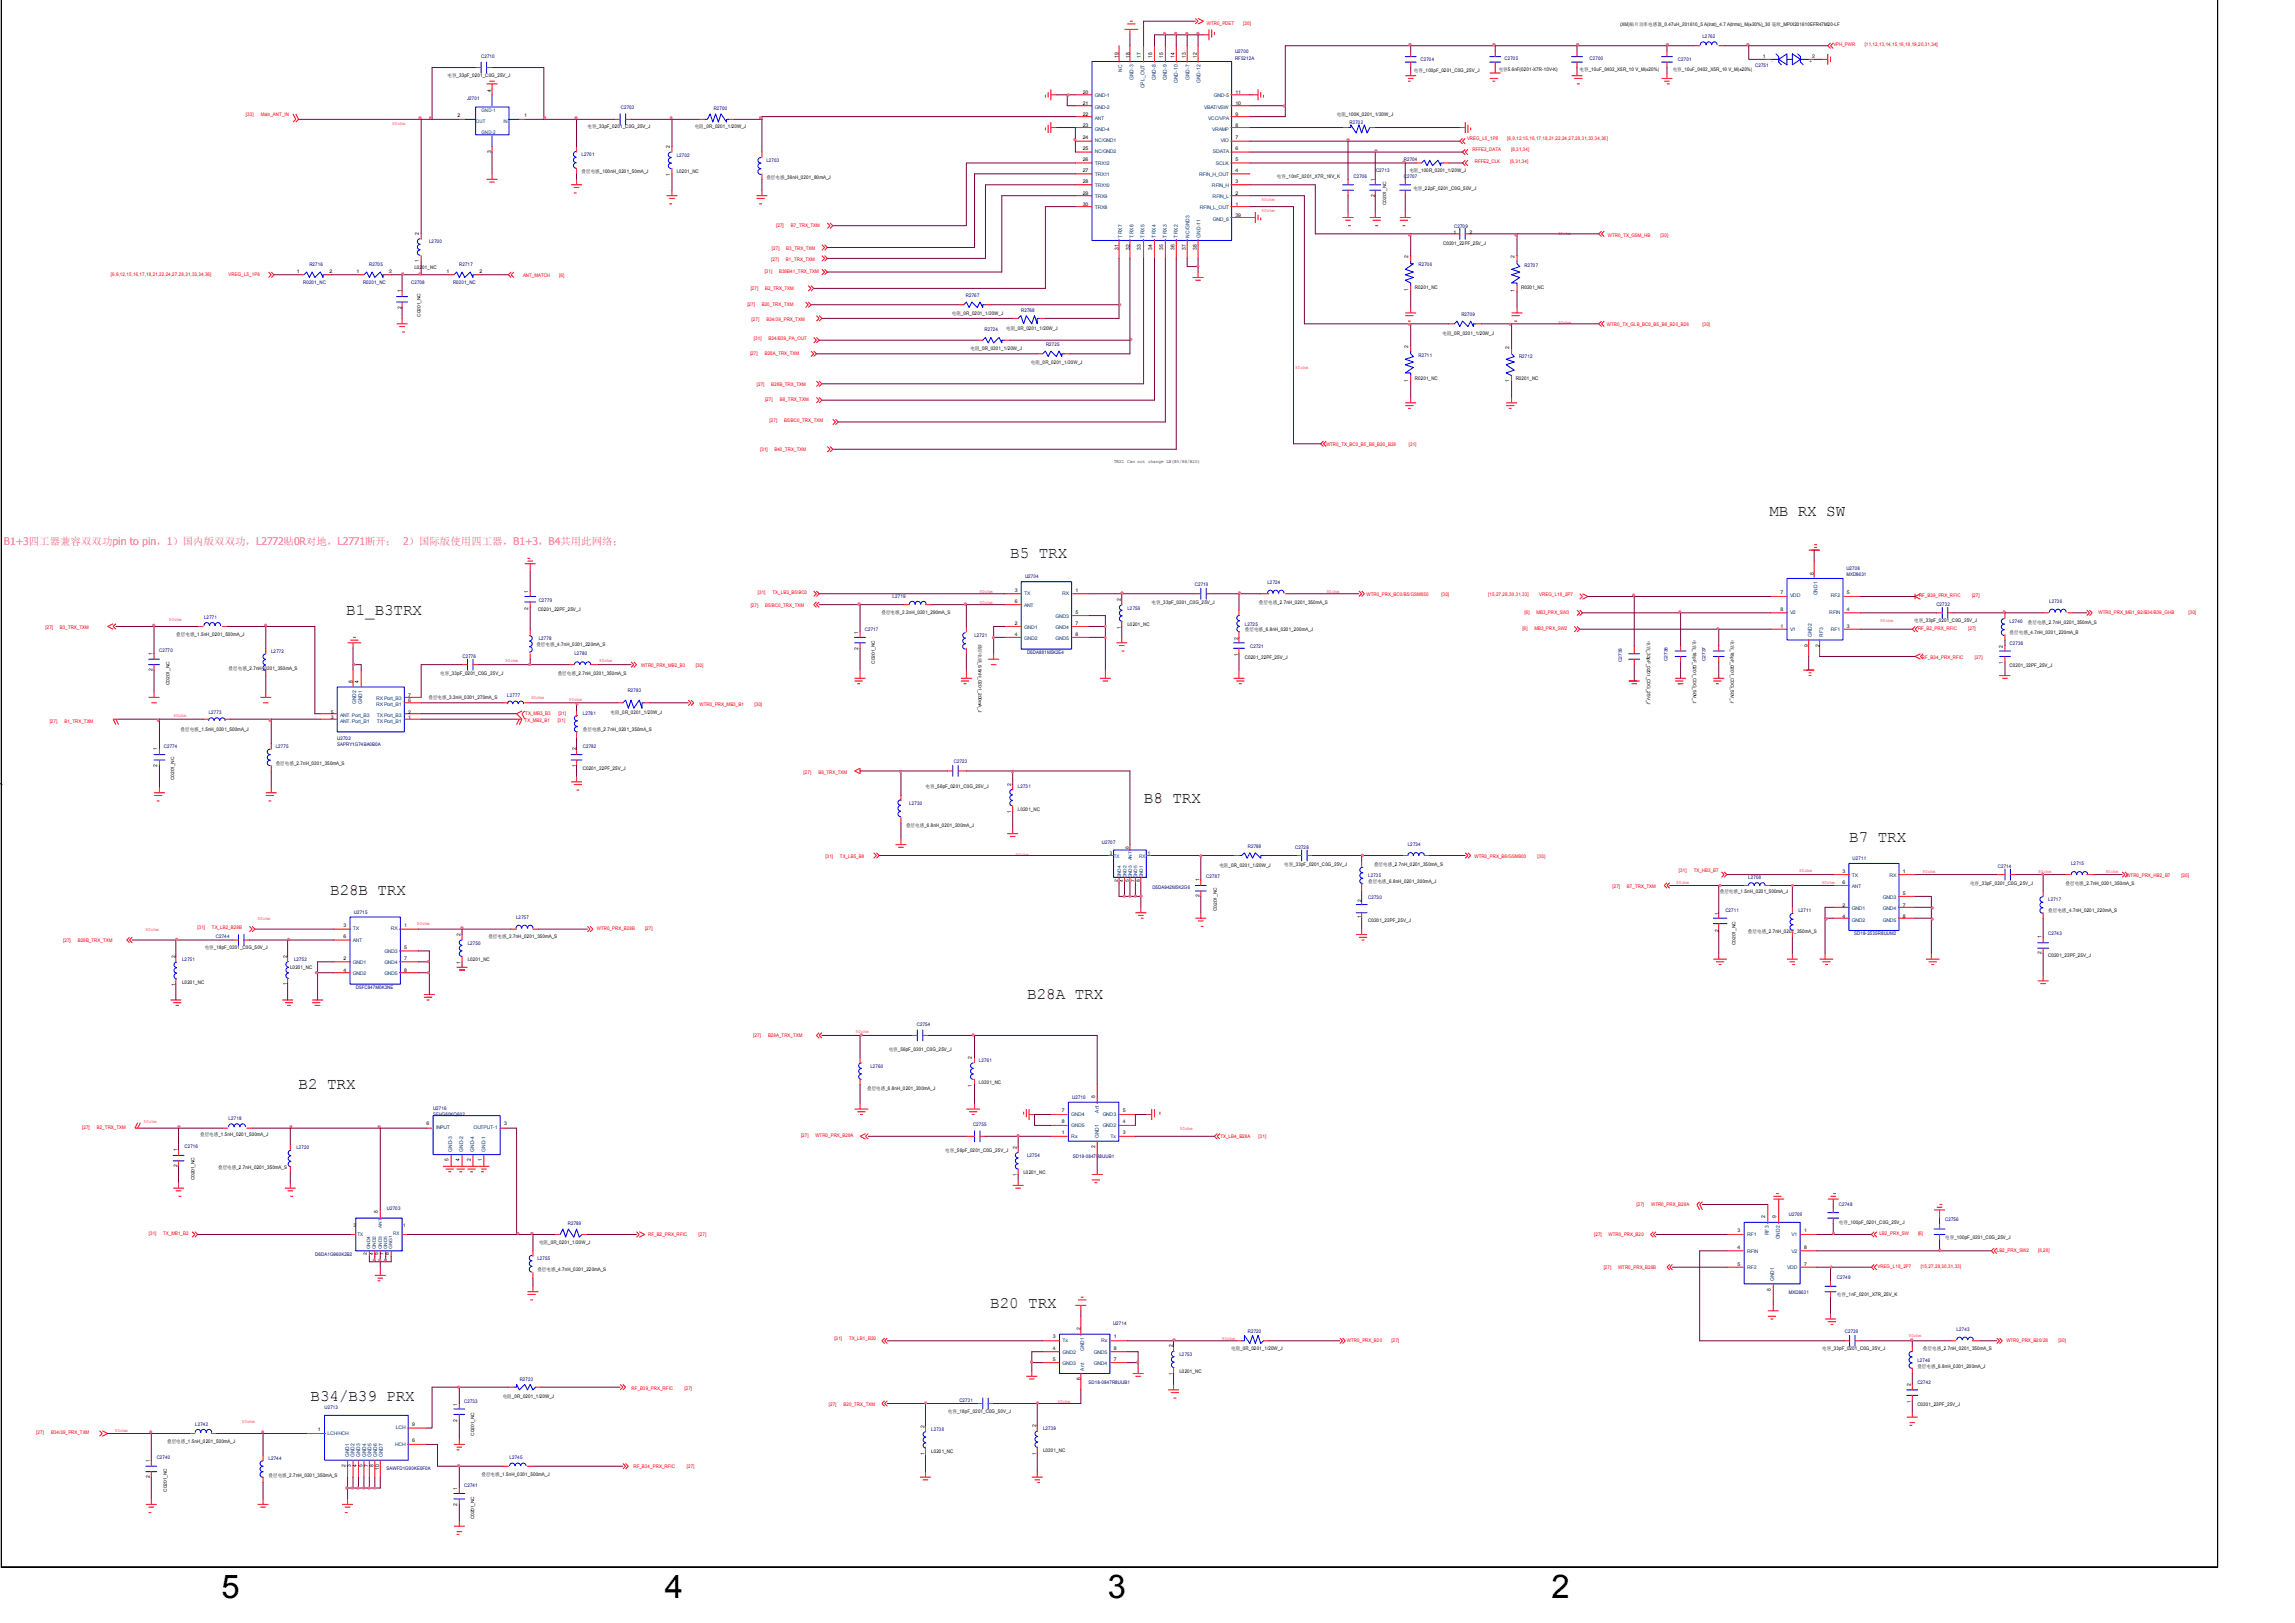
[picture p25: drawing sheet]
<svg xmlns="http://www.w3.org/2000/svg" width="297mm" height="210mm" viewBox="0 0 297 210" stroke-linecap="round" stroke-linejoin="round" font-family="sans-serif">
<defs><g id="words">
<g font-size="4.2">
<text x="28.7" y="206.7">5</text>
<text x="86" y="206.7">4</text>
<text x="143.4" y="206.7">3</text>
<text x="200.8" y="206.7">2</text>
</g>
<g font-size="2.1">
<text x="229" y="66.8">MB RX SW</text>
<text x="130.7" y="72.3">B5 TRX</text>
<text x="44.8" y="79.6">B1_B3TRX</text>
<text x="148" y="103.8">B8 TRX</text>
<text x="239.3" y="109">B7 TRX</text>
<text x="42.7" y="115.8">B28B TRX</text>
<text x="132.9" y="129.3">B28A TRX</text>
<text x="38.6" y="140.9">B2 TRX</text>
<text x="128.1" y="169.2">B20 TRX</text>
<text x="40.2" y="181.3">B34/B39 PRX</text>
</g>
<text font-size="1.4" fill="#f0f" x=".5" y="70.6">B1+3四工器兼容双双功pin to pin，1）国内版双双功，L2772贴0R对地，L2771断开； 2）国际版使用四工器，B1+3，B4共用此网络；</text>
<g font-size=".7">
<text x="63.5" y="11.9" transform="rotate(-90 63.5 11.9)">4</text>
<text x="144.7" y="7.5" transform="rotate(-90 144.7 7.5)">19</text>
<text x="146.2" y="7.5" transform="rotate(-90 146.2 7.5)">18</text>
<text x="147.7" y="7.5" transform="rotate(-90 147.7 7.5)">17</text>
<text x="149.1" y="7.5" transform="rotate(-90 149.1 7.5)">16</text>
<text x="150.5" y="7.5" transform="rotate(-90 150.5 7.5)">15</text>
<text x="152" y="7.5" transform="rotate(-90 152 7.5)">14</text>
<text x="153.5" y="7.5" transform="rotate(-90 153.5 7.5)">13</text>
<text x="154.9" y="7.5" transform="rotate(-90 154.9 7.5)">12</text>
<text x="63.5" y="19.8" transform="rotate(-90 63.5 19.8)">3</text>
<text x="86.7" y="22.7" transform="rotate(-90 86.7 22.7)">1</text>
<text x="86.7" y="19.2" transform="rotate(-90 86.7 19.2)">2</text>
<text x="177.9" y="23.4" transform="rotate(-90 177.9 23.4)">1</text>
<text x="177.9" y="25.5" transform="rotate(-90 177.9 25.5)">2</text>
<text x="54.2" y="34" transform="rotate(-90 54.2 34)">1</text>
<text x="54.2" y="30.4" transform="rotate(-90 54.2 30.4)">2</text>
<text x="144.7" y="32.4" transform="rotate(-90 144.7 32.4)">31</text>
<text x="146.2" y="32.4" transform="rotate(-90 146.2 32.4)">32</text>
<text x="147.7" y="32.4" transform="rotate(-90 147.7 32.4)">33</text>
<text x="149.1" y="32.4" transform="rotate(-90 149.1 32.4)">34</text>
<text x="150.5" y="32.4" transform="rotate(-90 150.5 32.4)">35</text>
<text x="152" y="32.4" transform="rotate(-90 152 32.4)">36</text>
<text x="153.5" y="32.4" transform="rotate(-90 153.5 32.4)">37</text>
<text x="154.9" y="32.4" transform="rotate(-90 154.9 32.4)">38</text>
<text x="182.2" y="33.4" transform="rotate(-90 182.2 33.4)">2</text>
<text x="196" y="33.4" transform="rotate(-90 196 33.4)">2</text>
<text x="51.9" y="40" transform="rotate(-90 51.9 40)">2</text>
<text x="51.9" y="37.8" transform="rotate(-90 51.9 37.8)">1</text>
<text x="182.2" y="37.7" transform="rotate(-90 182.2 37.7)">1</text>
<text x="196" y="37.7" transform="rotate(-90 196 37.7)">1</text>
<text x="182.2" y="45.1" transform="rotate(-90 182.2 45.1)">2</text>
<text x="195.3" y="45.2" transform="rotate(-90 195.3 45.2)">2</text>
<text x="182.2" y="49.4" transform="rotate(-90 182.2 49.4)">1</text>
<text x="195.3" y="49.4" transform="rotate(-90 195.3 49.4)">1</text>
<text x="68.4" y="76.8" transform="rotate(-90 68.4 76.8)">1</text>
<text x="145" y="77.8" transform="rotate(-90 145 77.8)">2</text>
<text x="234.7" y="74.3" transform="rotate(-90 234.7 74.3)">6</text>
<text x="68.4" y="78.9" transform="rotate(-90 68.4 78.9)">2</text>
<text x="111" y="82" transform="rotate(-90 111 82)">1</text>
<text x="145" y="81.3" transform="rotate(-90 145 81.3)">1</text>
<text x="160.2" y="82.8" transform="rotate(-90 160.2 82.8)">2</text>
<text x="234" y="83.7" transform="rotate(-90 234 83.7)">9</text>
<text x="235.5" y="83.7" transform="rotate(-90 235.5 83.7)">2</text>
<text x="259.2" y="83.8" transform="rotate(-90 259.2 83.8)">2</text>
<text x="19.7" y="86.9" transform="rotate(-90 19.7 86.9)">2</text>
<text x="19.7" y="84.8" transform="rotate(-90 19.7 84.8)">1</text>
<text x="45.6" y="88.4" transform="rotate(-90 45.6 88.4)">8</text>
<text x="46.4" y="88.4" transform="rotate(-90 46.4 88.4)">4</text>
<text x="111" y="84.2" transform="rotate(-90 111 84.2)">2</text>
<text x="160.2" y="84.9" transform="rotate(-90 160.2 84.9)">1</text>
<text x="259.2" y="85.9" transform="rotate(-90 259.2 85.9)">1</text>
<text x="20.3" y="99.2" transform="rotate(-90 20.3 99.2)">2</text>
<text x="20.3" y="97.1" transform="rotate(-90 20.3 97.1)">1</text>
<text x="74.5" y="99.2" transform="rotate(-90 74.5 99.2)">1</text>
<text x="74.5" y="97.1" transform="rotate(-90 74.5 97.1)">2</text>
<text x="130.9" y="101.6" transform="rotate(-90 130.9 101.6)">2</text>
<text x="130.9" y="105.2" transform="rotate(-90 130.9 105.2)">1</text>
<text x="155.2" y="116.1" transform="rotate(-90 155.2 116.1)">2</text>
<text x="155.2" y="114" transform="rotate(-90 155.2 114)">1</text>
<text x="176.2" y="118.8" transform="rotate(-90 176.2 118.8)">1</text>
<text x="176.2" y="116.7" transform="rotate(-90 176.2 116.7)">2</text>
<text x="222.4" y="118.4" transform="rotate(-90 222.4 118.4)">1</text>
<text x="22.7" y="124" transform="rotate(-90 22.7 124)">2</text>
<text x="37.2" y="123.9" transform="rotate(-90 37.2 123.9)">2</text>
<text x="59.6" y="124.7" transform="rotate(-90 59.6 124.7)">1</text>
<text x="59.6" y="121.1" transform="rotate(-90 59.6 121.1)">2</text>
<text x="222.4" y="120.6" transform="rotate(-90 222.4 120.6)">2</text>
<text x="264.2" y="123.4" transform="rotate(-90 264.2 123.4)">2</text>
<text x="264.2" y="121.3" transform="rotate(-90 264.2 121.3)">1</text>
<text x="22.7" y="127.6" transform="rotate(-90 22.7 127.6)">1</text>
<text x="37.2" y="127.5" transform="rotate(-90 37.2 127.5)">1</text>
<text x="125.8" y="137" transform="rotate(-90 125.8 137)">2</text>
<text x="125.8" y="140.6" transform="rotate(-90 125.8 140.6)">1</text>
<text x="141.7" y="142.1" transform="rotate(-90 141.7 142.1)">6</text>
<text x="23" y="148.9" transform="rotate(-90 23 148.9)">1</text>
<text x="131.6" y="148.6" transform="rotate(-90 131.6 148.6)">2</text>
<text x="141.7" y="148.5" transform="rotate(-90 141.7 148.5)">2</text>
<text x="23" y="151" transform="rotate(-90 23 151)">2</text>
<text x="58" y="150.3" transform="rotate(-90 58 150.3)">5</text>
<text x="59.5" y="150.3" transform="rotate(-90 59.5 150.3)">4</text>
<text x="60.9" y="150.3" transform="rotate(-90 60.9 150.3)">2</text>
<text x="62.4" y="150.3" transform="rotate(-90 62.4 150.3)">1</text>
<text x="131.6" y="152.2" transform="rotate(-90 131.6 152.2)">1</text>
<text x="48.9" y="156.9" transform="rotate(-90 48.9 156.9)">6</text>
<text x="228.4" y="157.6" transform="rotate(-90 228.4 157.6)">2</text>
<text x="229.9" y="157.6" transform="rotate(-90 229.9 157.6)">9</text>
<text x="229.1" y="167" transform="rotate(-90 229.1 167)">6</text>
<text x="139.8" y="172.1" transform="rotate(-90 139.8 172.1)">2</text>
<text x="139.8" y="178.6" transform="rotate(-90 139.8 178.6)">6</text>
<text x="151.8" y="177.9" transform="rotate(-90 151.8 177.9)">1</text>
<text x="151.8" y="174.3" transform="rotate(-90 151.8 174.3)">2</text>
<text x="247.3" y="179.4" transform="rotate(-90 247.3 179.4)">2</text>
<text x="59.2" y="184" transform="rotate(-90 59.2 184)">2</text>
<text x="59.2" y="181.9" transform="rotate(-90 59.2 181.9)">1</text>
<text x="119.6" y="184.7" transform="rotate(-90 119.6 184.7)">2</text>
<text x="134.1" y="184.7" transform="rotate(-90 134.1 184.7)">2</text>
<text x="247.3" y="181.5" transform="rotate(-90 247.3 181.5)">1</text>
<text x="19.4" y="191.3" transform="rotate(-90 19.4 191.3)">2</text>
<text x="19.4" y="189.1" transform="rotate(-90 19.4 189.1)">1</text>
<text x="44.7" y="189.8" transform="rotate(-90 44.7 189.8)">2</text>
<text x="45.4" y="189.8" transform="rotate(-90 45.4 189.8)">3</text>
<text x="46.1" y="189.8" transform="rotate(-90 46.1 189.8)">4</text>
<text x="46.9" y="189.8" transform="rotate(-90 46.9 189.8)">5</text>
<text x="47.6" y="189.8" transform="rotate(-90 47.6 189.8)">7</text>
<text x="48.3" y="189.8" transform="rotate(-90 48.3 189.8)">8</text>
<text x="49.1" y="190.2" transform="rotate(-90 49.1 190.2)">10</text>
<text x="119.6" y="188.3" transform="rotate(-90 119.6 188.3)">1</text>
<text x="134.1" y="188.2" transform="rotate(-90 134.1 188.2)">1</text>
<text x="59.2" y="194.9" transform="rotate(-90 59.2 194.9)">2</text>
<text x="59.2" y="192.8" transform="rotate(-90 59.2 192.8)">1</text>
</g>
<g font-size=".7" fill="#004080">
<text x="145.2" y="9.3" transform="rotate(-90 145.2 9.3)">NC</text>
<text x="146.7" y="10.4" transform="rotate(-90 146.7 10.4)">GND-3</text>
<text x="148.1" y="11.4" transform="rotate(-90 148.1 11.4)">CPL_OUT</text>
<text x="149.6" y="10.4" transform="rotate(-90 149.6 10.4)">GND-8</text>
<text x="151" y="10.4" transform="rotate(-90 151 10.4)">GND-9</text>
<text x="152.4" y="10.8" transform="rotate(-90 152.4 10.8)">GND-10</text>
<text x="153.9" y="10.4" transform="rotate(-90 153.9 10.4)">GND-7</text>
<text x="155.4" y="10.8" transform="rotate(-90 155.4 10.8)">GND-12</text>
<text x="145.2" y="30.7" transform="rotate(-90 145.2 30.7)">TRX7</text>
<text x="146.7" y="30.7" transform="rotate(-90 146.7 30.7)">TRX6</text>
<text x="148.1" y="30.7" transform="rotate(-90 148.1 30.7)">TRX5</text>
<text x="149.6" y="30.7" transform="rotate(-90 149.6 30.7)">TRX4</text>
<text x="151" y="30.7" transform="rotate(-90 151 30.7)">TRX3</text>
<text x="152.4" y="30.7" transform="rotate(-90 152.4 30.7)">TRX2</text>
<text x="153.9" y="30.7" transform="rotate(-90 153.9 30.7)">NC/GND3</text>
<text x="155.4" y="30.7" transform="rotate(-90 155.4 30.7)">GND-11</text>
<text x="235.2" y="77" transform="rotate(-90 235.2 77)">GND1</text>
<text x="234.5" y="82.4" transform="rotate(-90 234.5 82.4)">GND2</text>
<text x="235.9" y="82.4" transform="rotate(-90 235.9 82.4)">RF3</text>
<text x="46.1" y="91.1" transform="rotate(-90 46.1 91.1)">GND2</text>
<text x="46.9" y="91.1" transform="rotate(-90 46.9 91.1)">GND1</text>
<text x="58.5" y="149" transform="rotate(-90 58.5 149)">GND-3</text>
<text x="59.9" y="149" transform="rotate(-90 59.9 149)">GND-2</text>
<text x="61.4" y="149" transform="rotate(-90 61.4 149)">GND-4</text>
<text x="62.8" y="149" transform="rotate(-90 62.8 149)">GND-1</text>
<text x="142.2" y="147.3" transform="rotate(-90 142.2 147.3)">GND1</text>
<text x="142.2" y="144" transform="rotate(-90 142.2 144)">Ant</text>
<text x="228.9" y="159.8" transform="rotate(-90 228.9 159.8)">RF3</text>
<text x="230.3" y="160.4" transform="rotate(-90 230.3 160.4)">GND2</text>
<text x="229.6" y="165.7" transform="rotate(-90 229.6 165.7)">GND1</text>
<text x="140.3" y="177.3" transform="rotate(-90 140.3 177.3)">Ant</text>
<text x="140.3" y="174.8" transform="rotate(-90 140.3 174.8)">GND1</text>
<text x="45.2" y="188.6" transform="rotate(-90 45.2 188.6)">GND1</text>
<text x="45.9" y="188.6" transform="rotate(-90 45.9 188.6)">GND2</text>
<text x="46.6" y="188.6" transform="rotate(-90 46.6 188.6)">GND3</text>
<text x="47.4" y="188.6" transform="rotate(-90 47.4 188.6)">GND4</text>
<text x="48.1" y="188.6" transform="rotate(-90 48.1 188.6)">GND5</text>
<text x="48.8" y="188.6" transform="rotate(-90 48.8 188.6)">GND6</text>
<text x="49.5" y="188.6" transform="rotate(-90 49.5 188.6)">GND7</text>
</g>
<g font-size=".6" fill="#f00">
<text x="156.2" y="3.2">WTR0_PDET</text>
<text x="160.9" y="3.2">[30]</text>
<text x="237.3" y="6">VPH_PWR</text>
<text x="241.3" y="6">[11,12,13,14,15,16,18,19,20,31,34]</text>
<text x="31.8" y="15">[33]</text>
<text x="33.7" y="15">Main_ANT_IN</text>
<text x="50.8" y="16.2">50ohm</text>
<text x="189.8" y="18.1">VREG_L5_1P8</text>
<text x="190.6" y="19.6">RFFE2_DATA</text>
<text x="190.9" y="21.1">RFFE2_CLK</text>
<text x="195.1" y="18.1">[6,9,12,15,16,17,18,21,22,24,27,28,31,33,34,36]</text>
<text x="195.4" y="21.1">[6,31,34]</text>
<text x="195.6" y="19.6">[6,31,34]</text>
<text x="100.4" y="29.3">[27]</text>
<text x="102.4" y="29.3">B7_TRX_TXM</text>
<text x="163.3" y="26">50ohm</text>
<text x="163.3" y="27.5">50ohm</text>
<text x="14.3" y="35.7">[6,9,12,15,16,17,18,21,22,24,27,28,31,33,34,36]</text>
<text x="29.6" y="35.7">VREG_L5_1P8</text>
<text x="67.7" y="35.9">ANT_MATCH</text>
<text x="72.4" y="35.9">[6]</text>
<text x="99" y="35.3">[31]</text>
<text x="99.8" y="33.7">[27]</text>
<text x="99.9" y="32.3">[27]</text>
<text x="100.8" y="35.3">B38B41_TRX_TXM</text>
<text x="101.7" y="33.7">B1_TRX_TXM</text>
<text x="101.8" y="32.3">B3_TRX_TXM</text>
<text x="201.6" y="30.4">50ohm</text>
<text x="208.1" y="30.6">WTR0_TX_GSM_HB</text>
<text x="214.9" y="30.6">[30]</text>
<text x="96.7" y="39.5">[27]</text>
<text x="97.1" y="37.5">[27]</text>
<text x="97.3" y="41.6">[27]</text>
<text x="98.6" y="39.5">B20_TRX_TXM</text>
<text x="99" y="37.5">B2_TRX_TXM</text>
<text x="99.2" y="41.6">B34/39_PRX_TXM</text>
<text x="201.6" y="42">50ohm</text>
<text x="97.1" y="45.9">[27]</text>
<text x="97.6" y="44">[31]</text>
<text x="99" y="45.9">B28A_TRX_TXM</text>
<text x="99.5" y="44">B34/B39_PA_OUT</text>
<text x="167.6" y="47.8">50ohm</text>
<text x="208" y="42.2">WTR0_TX_GLB_BC0_B5_B8_B20_B28</text>
<text x="220.3" y="42.2">[30]</text>
<text x="98" y="49.9">[27]</text>
<text x="99" y="51.9">[27]</text>
<text x="99.8" y="49.9">B28B_TRX_TXM</text>
<text x="100.9" y="51.9">B8_TRX_TXM</text>
<text x="98.4" y="58.4">[31]</text>
<text x="99.6" y="54.6">[27]</text>
<text x="100.2" y="58.4">B40_TRX_TXM</text>
<text x="101.5" y="54.6">B5/BC0_TRX_TXM</text>
<text x="171.6" y="57.7">WTR0_TX_BC0_B5_B8_B20_B28</text>
<text x="182.3" y="57.7">[31]</text>
<text x="98.1" y="76.9">[31]</text>
<text x="100" y="76.9">TX_LB3_B5/BC0</text>
<text x="126.8" y="76.7">50ohm</text>
<text x="171.6" y="76.7">50ohm</text>
<text x="176.9" y="77.1">WTR0_PRX_BC0/B5/GSM850</text>
<text x="186.5" y="77.1">[30]</text>
<text x="192.6" y="77.2">[15,27,28,30,31,33]</text>
<text x="199.2" y="77.2">VREG_L18_2P7</text>
<text x="248.3" y="77.3">RF_B39_PRX_RFIC</text>
<text x="255.2" y="77.3">[27]</text>
<text x="5.9" y="81.3">[27]</text>
<text x="7.7" y="81.3">B3_TRX_TXM</text>
<text x="21.8" y="80.4">50ohm</text>
<text x="97.1" y="78.5">[27]</text>
<text x="99" y="78.5">B5/BC0_TRX_TXM</text>
<text x="126.8" y="78.1">50ohm</text>
<text x="197" y="81.6">[6]</text>
<text x="197.3" y="79.4">[6]</text>
<text x="198.6" y="81.6">MB3_PRX_SW2</text>
<text x="198.8" y="79.4">MB3_PRX_SW3</text>
<text x="243.3" y="80.5">50ohm</text>
<text x="248.2" y="81.6">RF_B2_PRX_RFIC</text>
<text x="254.7" y="81.6">[27]</text>
<text x="271.6" y="79.5">WTR0_PRX_MB1_B2/B34/B39_GHB</text>
<text x="283.2" y="79.5">[30]</text>
<text x="65.4" y="85.7">50ohm</text>
<text x="77.5" y="85.6">50ohm</text>
<text x="83" y="86.3">WTR0_PRX_MB2_B3</text>
<text x="90" y="86.3">[30]</text>
<text x="248.7" y="85.2">RF_B34_PRX_RFIC</text>
<text x="255.6" y="85.2">[27]</text>
<text x="6.4" y="93.6">[27]</text>
<text x="8.3" y="93.6">B1_TRX_TXM</text>
<text x="22.4" y="92.7">50ohm</text>
<text x="67.9" y="93.4">TX_MB2_B1</text>
<text x="68" y="92.5">TX_MB3_B3</text>
<text x="68.7" y="90.5">50ohm</text>
<text x="72.2" y="93.4">[31]</text>
<text x="72.3" y="92.5">[31]</text>
<text x="73.6" y="90.8">50ohm</text>
<text x="90.5" y="91.4">WTR0_PRX_MB3_B1</text>
<text x="97.7" y="91.4">[30]</text>
<text x="104" y="100.2">[27]</text>
<text x="105.9" y="100.2">B8_TRX_TXM</text>
<text x="106.8" y="111">[31]</text>
<text x="108.7" y="111">TX_LB5_B8</text>
<text x="131.4" y="110.7">50ohm</text>
<text x="190.8" y="111">WTR0_PRX_B8/GSM900</text>
<text x="199" y="111">[30]</text>
<text x="217.3" y="112.9">[31]</text>
<text x="219.2" y="112.9">TX_HB3_B7</text>
<text x="232.8" y="112.8">50ohm</text>
<text x="248.8" y="113">50ohm</text>
<text x="263.8" y="113">50ohm</text>
<text x="272.5" y="113">50ohm</text>
<text x="275.2" y="113.5">WTR0_PRX_HB2_B7</text>
<text x="282.3" y="113.5">[30]</text>
<text x="33.3" y="119">50ohm</text>
<text x="53.9" y="119.7">50ohm</text>
<text x="208.7" y="114.9">[27]</text>
<text x="210.5" y="114.9">B7_TRX_TXM</text>
<text x="216.9" y="114.4">50ohm</text>
<text x="235.8" y="114.4">50ohm</text>
<text x="8.2" y="121.8">[27]</text>
<text x="10.1" y="121.8">B28B_TRX_TXM</text>
<text x="18.8" y="120.5">50ohm</text>
<text x="25.6" y="120.2">[31]</text>
<text x="27.4" y="120.2">TX_LB2_B28B</text>
<text x="77.3" y="120.4">WTR0_PRX_B28B</text>
<text x="83.5" y="120.4">[27]</text>
<text x="97.5" y="134.2">[27]</text>
<text x="99.4" y="134.2">B28A_TRX_TXM</text>
<text x="110.7" y="133.7">50ohm</text>
<text x="10.6" y="146.1">[27]</text>
<text x="12.5" y="146.1">B2_TRX_TXM</text>
<text x="18.6" y="145.3">50ohm</text>
<text x="103.7" y="147.1">[27]</text>
<text x="105.5" y="147.1">WTR0_PRX_B28A</text>
<text x="152.7" y="146.3">50ohm</text>
<text x="157.9" y="147.2">TX_LB4_B28A</text>
<text x="162.9" y="147.2">[31]</text>
<text x="19.3" y="159.8">[31]</text>
<text x="21.1" y="159.8">TX_MB1_B2</text>
<text x="83.9" y="159.9">RF_B2_PRX_RFIC</text>
<text x="90.4" y="159.9">[27]</text>
<text x="206.3" y="159.9">[27]</text>
<text x="208.2" y="159.9">WTR0_PRX_B20</text>
<text x="211.8" y="156.1">[27]</text>
<text x="213.7" y="156.1">WTR0_PRX_B28A</text>
<text x="243.2" y="159.9">LB2_PRX_SW</text>
<text x="248.2" y="159.9">[6]</text>
<text x="258.4" y="162">LB2_PRX_SW2</text>
<text x="263.8" y="162">[6,28]</text>
<text x="207.5" y="164.3">[27]</text>
<text x="209.4" y="164.3">WTR0_PRX_B28B</text>
<text x="243" y="164.1">VREG_L18_2P7</text>
<text x="248.6" y="164.1">[15,27,28,30,31,33]</text>
<text x="108" y="173.4">[31]</text>
<text x="109.9" y="173.4">TX_LB1_B20</text>
<text x="158.1" y="173.4">50ohm</text>
<text x="174.3" y="173.6">WTR0_PRX_B20</text>
<text x="180.1" y="173.6">[27]</text>
<text x="247" y="173">50ohm</text>
<text x="259.6" y="173.7">WTR0_PRX_B20/28</text>
<text x="266.4" y="173.7">[30]</text>
<text x="81.7" y="179.8">RF_B39_PRX_RFIC</text>
<text x="88.6" y="179.8">[27]</text>
<text x="4.7" y="185.5">[27]</text>
<text x="6.6" y="185.5">B34/39_PRX_TXM</text>
<text x="14.9" y="185.3">50ohm</text>
<text x="31.3" y="184.1">50ohm</text>
<text x="107.3" y="181.9">[27]</text>
<text x="109.2" y="181.9">B20_TRX_TXM</text>
<text x="136.8" y="181.5">50ohm</text>
<text x="82" y="189.9">RF_B34_PRX_RFIC</text>
<text x="88.9" y="189.9">[27]</text>
</g>
<g font-size=".6">
<text x="209.7" y="3.4">(XM)贴片功率电感器_0.47uH_201610_5 A(lrat)_4.7 A(lrms)_M(±20%)_30 毫欧_MPIX201610EFR47M20-LF</text>
<text x="57.9" y="10">电容_33pF_0201_C0G_25V_J</text>
<text x="183" y="9.4">电容_100pF_0201_C0G_25V_J</text>
<text x="193.9" y="9.2">电容5.6nF(0201-X7R-10V-K)</text>
<text x="204.4" y="9.2">电容_10uF_0402_X5R_10 V_M(±20%)</text>
<text x="216.5" y="9.1">电容_10uF_0402_X5R_10 V_M(±20%)</text>
<text x="228.1" y="7.5">1</text>
<text x="234.5" y="7.5">2</text>
<text x="59.2" y="15.1">2</text>
<text x="67.8" y="15.1">1</text>
<text x="76" y="16.6">电容_33pF_0201_C0G_25V_J</text>
<text x="89.9" y="16.6">电阻_0R_0201_1/20W_J</text>
<text x="140.1" y="12.1">20</text>
<text x="140.1" y="13.6">21</text>
<text x="140.1" y="15">22</text>
<text x="140.1" y="16.5">23</text>
<text x="140.1" y="17.9">24</text>
<text x="159.9" y="17.9">7</text>
<text x="159.9" y="16.5">8</text>
<text x="159.9" y="15">9</text>
<text x="159.9" y="13.6">10</text>
<text x="159.9" y="12.1">11</text>
<text x="173" y="15.1">电阻_100K_0201_1/20W_J</text>
<text x="75.3" y="22.4">叠层电感_100nH_0201_50mA_J</text>
<text x="87.6" y="22.4">L0201_NC</text>
<text x="99.2" y="23.2">叠层电感_39nH_0201_80mA_J</text>
<text x="140.1" y="19.4">25</text>
<text x="140.1" y="20.8">26</text>
<text x="140.1" y="22.3">27</text>
<text x="140.1" y="23.7">28</text>
<text x="159.9" y="23.7">3</text>
<text x="159.9" y="22.3">4</text>
<text x="159.9" y="20.8">5</text>
<text x="159.9" y="19.4">6</text>
<text x="165.3" y="23">电容_10nF_0201_X7R_16V_K</text>
<text x="182.4" y="22.3">电阻_100R_0201_1/20W_J</text>
<text x="140.1" y="25.2">29</text>
<text x="140.1" y="26.6">30</text>
<text x="159.9" y="26.6">1</text>
<text x="159.9" y="25.2">2</text>
<text x="159.9" y="28.1">39</text>
<text x="179.4" y="26.5" transform="rotate(-90 179.4 26.5)">C0201_NC</text>
<text x="182.9" y="24.6">电容_22pF_0201_C0G_50V_J</text>
<text x="38.4" y="35.3">1</text>
<text x="42.6" y="35.3">2</text>
<text x="46.1" y="35.3">1</text>
<text x="50.4" y="35.3">2</text>
<text x="53.6" y="34.8">L0201_NC</text>
<text x="57.8" y="35.3">1</text>
<text x="62.1" y="35.3">2</text>
<text x="186.8" y="31.7">C0201_22PF_25V_J</text>
<text x="188.1" y="30.2">1</text>
<text x="190.2" y="30.2">2</text>
<text x="54.4" y="41" transform="rotate(-90 54.4 41)">C0201_NC</text>
<text x="123.2" y="40.8">电阻_0R_0201_1/20W_J</text>
<text x="183.1" y="37.4">R0201_NC</text>
<text x="196.9" y="37.4">R0201_NC</text>
<text x="125.6" y="45.3">电阻_0R_0201_1/20W_J</text>
<text x="130.2" y="42.7">电阻_0R_0201_1/20W_J</text>
<text x="133.4" y="47.1">电阻_0R_0201_1/20W_J</text>
<text x="186.7" y="43.3">电阻_0R_0201_1/20W_J</text>
<text x="183.1" y="49.1">R0201_NC</text>
<text x="196.2" y="49.1">R0201_NC</text>
<text x="144.2" y="59.9">TRX1 Can not change LB(B5/B8/B20)</text>
<text x="131.3" y="76.6">3</text>
<text x="139.2" y="76.6">1</text>
<text x="230.4" y="76.8">7</text>
<text x="239" y="76.8">5</text>
<text x="22.8" y="82.3">叠层电感_1.5nH_0201_500mA_J</text>
<text x="69.4" y="83.6">叠层电感_4.7nH_0201_220mA_S</text>
<text x="69.6" y="79.1">C0201_22PF_25V_J</text>
<text x="114.1" y="79.5">叠层电感_2.2nH_0201_290mA_S</text>
<text x="126.6" y="83.3" transform="rotate(90 126.6 83.3)">叠层电感_6.8nH_0201_200mA_J</text>
<text x="131.3" y="80.9">2</text>
<text x="131.3" y="82.3">4</text>
<text x="131.3" y="78">6</text>
<text x="139.2" y="79.5">5</text>
<text x="139.2" y="80.9">7</text>
<text x="139.2" y="82.3">8</text>
<text x="145.9" y="81">L0201_NC</text>
<text x="149" y="78.1">电容_33pF_0201_C0G_25V_J</text>
<text x="161.1" y="81.7">叠层电感_6.8nH_0201_200mA_J</text>
<text x="162.9" y="78.2">叠层电感_2.7nH_0201_350mA_S</text>
<text x="213.2" y="83" transform="rotate(90 213.2 83)">电容_33pF_0201_C0G_25V_J</text>
<text x="219.1" y="82.8" transform="rotate(90 219.1 82.8)">电容_18pF_0201_C0G_50V_J</text>
<text x="224" y="82.8" transform="rotate(90 224 82.8)">电容_18pF_0201_C0G_50V_J</text>
<text x="230.4" y="81.2">1</text>
<text x="230.4" y="79">8</text>
<text x="239" y="81.2">3</text>
<text x="239" y="79">4</text>
<text x="247.7" y="80.5">电容_33pF_0201_C0G_25V_J</text>
<text x="260.1" y="82.1">叠层电感_4.7nH_0201_220mA_B</text>
<text x="262.4" y="80.7">叠层电感_2.7nH_0201_350mA_S</text>
<text x="21.9" y="88.6" transform="rotate(-90 21.9 88.6)">C0201_NC</text>
<text x="29.6" y="86.7">叠层电感_2.7nH_0201_350mA_S</text>
<text x="57" y="87.3">电容_33pF_0201_C0G_25V_J</text>
<text x="72.2" y="87.3">叠层电感_2.7nH_0201_350mA_S</text>
<text x="113.2" y="85.9" transform="rotate(-90 113.2 85.9)">C0201_NC</text>
<text x="161.1" y="85.3">C0201_22PF_25V_J</text>
<text x="260.1" y="86.4">C0201_22PF_25V_J</text>
<text x="23.4" y="94.6">叠层电感_1.5nH_0201_500mA_J</text>
<text x="42.8" y="93">3</text>
<text x="42.8" y="92.3">5</text>
<text x="52.8" y="90.9">6</text>
<text x="52.8" y="92.3">2</text>
<text x="52.8" y="93">1</text>
<text x="52.8" y="90.2">7</text>
<text x="55.5" y="90.4">叠层电感_3.3nH_0201_270mA_S</text>
<text x="75.4" y="94.6">叠层电感_2.7nH_0201_350mA_S</text>
<text x="79" y="92.4">电阻_0R_0201_1/20W_J</text>
<text x="22.5" y="100.9" transform="rotate(-90 22.5 100.9)">C0201_NC</text>
<text x="35.7" y="99">叠层电感_2.7nH_0201_350mA_S</text>
<text x="75.4" y="99.6">C0201_22PF_25V_J</text>
<text x="119.8" y="101.9">电容_56pF_0201_C0G_25V_J</text>
<text x="117.2" y="107">叠层电感_6.8nH_0201_200mA_J</text>
<text x="131.7" y="104.9">L0201_NC</text>
<text x="143.6" y="110.6">3</text>
<text x="146.1" y="109.8" transform="rotate(-90 146.1 109.8)">6</text>
<text x="148.5" y="110.6">1</text>
<text x="157.8" y="112.1">电阻_0R_0201_1/20W_J</text>
<text x="166.2" y="112">电容_33pF_0201_C0G_25V_J</text>
<text x="177.8" y="112">叠层电感_2.7nH_0201_350mA_S</text>
<text x="238.4" y="113">3</text>
<text x="246.3" y="113">1</text>
<text x="44.4" y="119.9">3</text>
<text x="52.3" y="119.9">1</text>
<text x="144.6" y="114.2" transform="rotate(-90 144.6 114.2)">2</text>
<text x="145.4" y="114.2" transform="rotate(-90 145.4 114.2)">4</text>
<text x="146.1" y="114.2" transform="rotate(-90 146.1 114.2)">5</text>
<text x="146.8" y="114.2" transform="rotate(-90 146.8 114.2)">7</text>
<text x="147.5" y="114.2" transform="rotate(-90 147.5 114.2)">8</text>
<text x="157.5" y="117.9" transform="rotate(-90 157.5 117.9)">C0201_NC</text>
<text x="177.1" y="114.3">叠层电感_6.8nH_0201_200mA_J</text>
<text x="177.1" y="119.3">C0201_22PF_25V_J</text>
<text x="222.6" y="115.5">叠层电感_1.5nH_0201_500mA_J</text>
<text x="238.4" y="114.4">6</text>
<text x="238.4" y="117.3">2</text>
<text x="238.4" y="118.8">4</text>
<text x="246.3" y="115.9">5</text>
<text x="246.3" y="117.3">7</text>
<text x="246.3" y="118.8">8</text>
<text x="254.9" y="114.5">电容_33pF_0201_C0G_25V_J</text>
<text x="265.1" y="118.1">叠层电感_4.7nH_0201_220mA_S</text>
<text x="267.3" y="114.5">叠层电感_2.7nH_0201_350mA_S</text>
<text x="26.5" y="122.9">电容_18pF_0201_C0G_50V_J</text>
<text x="37.5" y="125.4">L0201_NC</text>
<text x="44.4" y="121.4">6</text>
<text x="44.4" y="124.2">2</text>
<text x="44.4" y="125.7">4</text>
<text x="52.3" y="122.8">5</text>
<text x="52.3" y="124.2">7</text>
<text x="52.3" y="125.7">8</text>
<text x="60.5" y="124.4">L0201_NC</text>
<text x="63.2" y="121.4">叠层电感_2.7nH_0201_350mA_S</text>
<text x="224.6" y="122.3" transform="rotate(-90 224.6 122.3)">C0201_NC</text>
<text x="226.2" y="120.8">叠层电感_2.7nH_0201_350mA_S</text>
<text x="265.1" y="123.9">C0201_22PF_25V_J</text>
<text x="23.6" y="127.3">L0201_NC</text>
<text x="115" y="136">电容_56pF_0201_C0G_25V_J</text>
<text x="112.2" y="141">叠层电感_6.8nH_0201_200mA_J</text>
<text x="126.7" y="140.3">L0201_NC</text>
<text x="137.4" y="143.9">7</text>
<text x="145.3" y="143.9">5</text>
<text x="25.9" y="147">叠层电感_1.5nH_0201_500mA_J</text>
<text x="55.2" y="145.6">6</text>
<text x="65.2" y="145.6">3</text>
<text x="122.3" y="149">电容_56pF_0201_C0G_25V_J</text>
<text x="137.4" y="146.8">1</text>
<text x="137.4" y="145.3">8</text>
<text x="145.3" y="146.8">3</text>
<text x="145.3" y="145.3">4</text>
<text x="25.2" y="152.7" transform="rotate(-90 25.2 152.7)">C0201_NC</text>
<text x="28.2" y="151.3">叠层电感_2.7nH_0201_350mA_S</text>
<text x="132.4" y="151.9">L0201_NC</text>
<text x="45.8" y="158.7">3</text>
<text x="52.2" y="158.7">1</text>
<text x="69.8" y="161">电阻_0R_0201_1/20W_J</text>
<text x="224.9" y="159.5">3</text>
<text x="224.9" y="161.6">4</text>
<text x="233.5" y="159.5">1</text>
<text x="233.5" y="161.6">8</text>
<text x="238" y="158.3">电容_100pF_0201_C0G_25V_J</text>
<text x="251.7" y="160.4">电容_100pF_0201_C0G_25V_J</text>
<text x="47.5" y="162.4" transform="rotate(-90 47.5 162.4)">2</text>
<text x="48.3" y="162.4" transform="rotate(-90 48.3 162.4)">4</text>
<text x="48.9" y="162.4" transform="rotate(-90 48.9 162.4)">5</text>
<text x="49.6" y="162.4" transform="rotate(-90 49.6 162.4)">7</text>
<text x="50.3" y="162.4" transform="rotate(-90 50.3 162.4)">8</text>
<text x="69.5" y="164.5">叠层电感_4.7nH_0201_220mA_S</text>
<text x="224.9" y="163.8">5</text>
<text x="233.5" y="163.8">7</text>
<text x="237.7" y="167.7">电容_1nF_0201_X7R_25V_K</text>
<text x="136.3" y="173.2">3</text>
<text x="144.1" y="173.2">1</text>
<text x="136.3" y="174.7">4</text>
<text x="136.3" y="176.1">5</text>
<text x="144.1" y="176.1">7</text>
<text x="144.1" y="174.7">8</text>
<text x="152.6" y="177.6">L0201_NC</text>
<text x="159.3" y="174.7">电阻_0R_0201_1/20W_J</text>
<text x="235.8" y="174.7">电容_33pF_0201_C0G_25V_J</text>
<text x="248.1" y="177">叠层电感_6.8nH_0201_200mA_J</text>
<text x="248.8" y="174.7">叠层电感_2.7nH_0201_350mA_S</text>
<text x="41.1" y="185.2">1</text>
<text x="53.3" y="184.4">9</text>
<text x="61.4" y="185.8" transform="rotate(-90 61.4 185.8)">C0201_NC</text>
<text x="65.1" y="180.8">电阻_0R_0201_1/20W_J</text>
<text x="122.7" y="182.9">电容_18pF_0201_C0G_50V_J</text>
<text x="248.1" y="181.9">C0201_22PF_25V_J</text>
<text x="21.6" y="186.6">叠层电感_1.5nH_0201_500mA_J</text>
<text x="34.8" y="191.1">叠层电感_2.7nH_0201_350mA_S</text>
<text x="53.3" y="186.6">6</text>
<text x="62.3" y="191">叠层电感_1.5nH_0201_500mA_J</text>
<text x="120.5" y="188">L0201_NC</text>
<text x="135" y="187.9">L0201_NC</text>
<text x="21.6" y="193" transform="rotate(-90 21.6 193)">C0201_NC</text>
<text x="61.4" y="196.6" transform="rotate(-90 61.4 196.6)">C0201_NC</text>
</g>
<g font-size=".6" fill="#000080">
<text x="220.3" y="5">L2762</text>
<text x="62.3" y="7.5">C2710</text>
<text x="159.8" y="7.7">RF5212A</text>
<text x="159.8" y="6.8">U2700</text>
<text x="183.8" y="7.8">C2704</text>
<text x="194.7" y="7.7">C2705</text>
<text x="205.7" y="7.7">C2700</text>
<text x="217.1" y="7.8">C2701</text>
<text x="227.1" y="8.6">C2751</text>
<text x="60.4" y="13">J2701</text>
<text x="80.3" y="14.1">C2703</text>
<text x="92.4" y="14.2">R2700</text>
<text x="174.7" y="16">R2702</text>
<text x="75.3" y="20.2">L2701</text>
<text x="87.6" y="20.3">L2702</text>
<text x="99.2" y="21">L2703</text>
<text x="175.2" y="23">C2706</text>
<text x="178.1" y="22.3">C2713</text>
<text x="181.7" y="20.9">R2704</text>
<text x="181.7" y="23">C2707</text>
<text x="188.2" y="29.5">C2709</text>
<text x="40" y="34.4">R2716</text>
<text x="47.8" y="34.4">R2705</text>
<text x="55.5" y="31.5">L2700</text>
<text x="59.4" y="34.4">R2717</text>
<text x="183.6" y="34.5">R2706</text>
<text x="197.3" y="34.5">R2707</text>
<text x="39.2" y="36.8">R0201_NC</text>
<text x="47" y="36.8">R0201_NC</text>
<text x="53.2" y="36.8">C2708</text>
<text x="58.6" y="36.8">R0201_NC</text>
<text x="125" y="38.4">R2767</text>
<text x="132.2" y="40.3">R2768</text>
<text x="189.1" y="40.9">R2709</text>
<text x="127.4" y="42.9">R2724</text>
<text x="135.4" y="44.7">R2725</text>
<text x="183.6" y="46.2">R2711</text>
<text x="196.6" y="46.3">R2712</text>
<text x="69.7" y="77.9">C2779</text>
<text x="115.5" y="77.3">L2719</text>
<text x="132.7" y="74.8">U2704</text>
<text x="154.6" y="75.9">C2719</text>
<text x="164" y="75.5">L2724</text>
<text x="238.9" y="74.6">MXD8631</text>
<text x="238.9" y="73.7">U2708</text>
<text x="265.2" y="78">L2736</text>
<text x="26.4" y="80.1">L2771</text>
<text x="69.7" y="82.8">L2778</text>
<text x="111.9" y="81.7">C2717</text>
<text x="126.1" y="82.5">L2721</text>
<text x="145.9" y="78.9">L2759</text>
<text x="161.1" y="80.9">L2725</text>
<text x="161.8" y="83.9">C2721</text>
<text x="250.6" y="78.4">C2732</text>
<text x="260.1" y="83.5">C2738</text>
<text x="260.1" y="80.6">L2740</text>
<text x="20.6" y="84.4">C2770</text>
<text x="35.1" y="84.5">L2772</text>
<text x="59.9" y="85.1">C2776</text>
<text x="74.3" y="84.8">L2780</text>
<text x="81.2" y="89.5">R2783</text>
<text x="132.9" y="84.6">D5DA881M5K2E4</text>
<text x="209.9" y="85.6" transform="rotate(-90 209.9 85.6)">C2735</text>
<text x="215.8" y="85.5" transform="rotate(-90 215.8 85.5)">C2736</text>
<text x="220.7" y="85.5" transform="rotate(-90 220.7 85.5)">C2737</text>
<text x="27" y="92.4">L2773</text>
<text x="43.6" y="95.7">U2702</text>
<text x="65.7" y="90.2">L2777</text>
<text x="75.4" y="92.5">L2781</text>
<text x="21.2" y="96.7">C2774</text>
<text x="35.7" y="96.8">L2775</text>
<text x="43.6" y="96.6">SAPRY1G74BA0B0A</text>
<text x="75.4" y="96.7">C2782</text>
<text x="123.4" y="98.7">C2723</text>
<text x="117.7" y="104.1">L2730</text>
<text x="131.7" y="102">L2731</text>
<text x="142.6" y="109.2">U2707</text>
<text x="156.1" y="113.7">C2787</text>
<text x="161.5" y="109.7">R2788</text>
<text x="167.6" y="109.8">C2728</text>
<text x="177.1" y="113.5">L2735</text>
<text x="182.2" y="109.5">L2734</text>
<text x="226.3" y="113.7">L2708</text>
<text x="239.8" y="111.3">U2711</text>
<text x="258.5" y="112.3">C2714</text>
<text x="268" y="111.9">L2715</text>
<text x="45.8" y="118.2">U2715</text>
<text x="66.8" y="118.9">L2757</text>
<text x="149.1" y="115">D5DA942M5K2G6</text>
<text x="177.1" y="116.3">C2730</text>
<text x="223.3" y="118.1">C2711</text>
<text x="232.7" y="118.1">L2711</text>
<text x="265.1" y="116.6">L2717</text>
<text x="23.6" y="124.4">L2751</text>
<text x="27.9" y="121.4">C2744</text>
<text x="38.1" y="124.3">L2752</text>
<text x="60.5" y="122.2">L2750</text>
<text x="240" y="121">SD18-2535R8UUM2</text>
<text x="265.1" y="121">C2743</text>
<text x="46.1" y="127.9">D5FC847M0K3NE</text>
<text x="118.6" y="132.7">C2754</text>
<text x="126.7" y="137.4">L2761</text>
<text x="56" y="143.6">U2716</text>
<text x="112.6" y="138.1">L2760</text>
<text x="138.8" y="142.2">U2710</text>
<text x="23.9" y="148.5">C2716</text>
<text x="29.6" y="144.9">L2718</text>
<text x="38.4" y="148.7">L2720</text>
<text x="56" y="144.4">SFHG60KQ602</text>
<text x="125.9" y="145.8">C2755</text>
<text x="132.9" y="149.7">L2754</text>
<text x="138.8" y="149.8">SD18-0847R8UUB1</text>
<text x="238" y="156">C2748</text>
<text x="50.1" y="156.6">U2703</text>
<text x="73.5" y="158.5">R2789</text>
<text x="231.5" y="157.3">U2709</text>
<text x="251.7" y="158">C2756</text>
<text x="40.8" y="162.5">D6DA1G960K2B2</text>
<text x="69.5" y="163">L2755</text>
<text x="231.5" y="167.5">MXD8631</text>
<text x="237.7" y="165.4">C2749</text>
<text x="144" y="171.5">U2714</text>
<text x="161.5" y="172.5">R2720</text>
<text x="238.7" y="172.5">C2739</text>
<text x="253.2" y="172.2">L2743</text>
<text x="67.3" y="178.7">R2723</text>
<text x="140.9" y="179">SD18-0847R8UUB1</text>
<text x="152.6" y="175.4">L2753</text>
<text x="248.1" y="179">C2742</text>
<text x="248.1" y="176.2">L2746</text>
<text x="25.3" y="184.4">L2742</text>
<text x="42" y="182.3">U2713</text>
<text x="60.1" y="181.6">C2733</text>
<text x="120.5" y="185.1">L2738</text>
<text x="124.2" y="181.4">C2731</text>
<text x="135" y="185">L2739</text>
<text x="20.3" y="188.8">C2740</text>
<text x="34.8" y="188.9">L2744</text>
<text x="50" y="190.2">SAWFD1G90KE0F0A</text>
<text x="65.9" y="188.8">L2745</text>
<text x="60.1" y="192.4">C2741</text>
</g>
<g font-size=".6" fill="#004080">
<text x="229.3" y="8.2">-</text>
<text x="234.2" y="8.2">+</text>
<text x="61.6" y="15.9">OUT</text>
<text x="62.3" y="17.3">GND-2</text>
<text x="62.3" y="14.4">GND-1</text>
<text x="65.1" y="15.9">IN</text>
<text x="141.7" y="12.6">GND-1</text>
<text x="141.7" y="14.1">GND-2</text>
<text x="141.7" y="15.5">ANT</text>
<text x="141.7" y="16.9">GND-4</text>
<text x="155.8" y="14.1">VBAT/VSW</text>
<text x="156.3" y="15.5">VCC/VPA</text>
<text x="156.9" y="16.9">VRAMP</text>
<text x="157.1" y="12.6">GND-5</text>
<text x="141.7" y="18.4">NC/GND1</text>
<text x="141.7" y="19.9">NC/GND2</text>
<text x="141.7" y="21.3">TRX12</text>
<text x="141.7" y="22.7">TRX11</text>
<text x="155.2" y="22.7">RFIN_H_OUT</text>
<text x="157" y="19.9">SDATA</text>
<text x="157.4" y="21.3">SCLK</text>
<text x="158" y="18.4">VIO</text>
<text x="141.7" y="24.2">TRX10</text>
<text x="141.7" y="25.7">TRX9</text>
<text x="141.7" y="27.1">TRX8</text>
<text x="155.3" y="27.1">RFIN_L_OUT</text>
<text x="156.8" y="24.2">RFIN_H</text>
<text x="156.9" y="25.7">RFIN_L</text>
<text x="157" y="28.5">GND_6</text>
<text x="132.5" y="77">TX</text>
<text x="137.5" y="77">RX</text>
<text x="231.6" y="77.3">VDD</text>
<text x="236.9" y="77.3">RF2</text>
<text x="132.5" y="78.5">ANT</text>
<text x="132.5" y="81.4">GND1</text>
<text x="132.5" y="82.8">GND2</text>
<text x="136.6" y="79.9">GND3</text>
<text x="136.6" y="81.4">GND4</text>
<text x="136.6" y="82.8">GND5</text>
<text x="231.6" y="81.7">V1</text>
<text x="231.6" y="79.5">V2</text>
<text x="236.7" y="79.5">RFIN</text>
<text x="236.9" y="81.7">RF1</text>
<text x="44" y="93.5">ANT. Port_B1</text>
<text x="44" y="92.8">ANT. Port_B3</text>
<text x="48.7" y="91.4">RX Port_B1</text>
<text x="48.7" y="90.6">RX Port_B3</text>
<text x="48.8" y="92.8">TX Port_B3</text>
<text x="48.8" y="93.5">TX Port_B1</text>
<text x="144.1" y="111">TX</text>
<text x="145.1" y="113.7" transform="rotate(-90 145.1 113.7)">GND4</text>
<text x="145.8" y="113.7" transform="rotate(-90 145.8 113.7)">GND2</text>
<text x="146.5" y="113.7" transform="rotate(-90 146.5 113.7)">GND3</text>
<text x="146.5" y="111.3" transform="rotate(-90 146.5 111.3)">ANT</text>
<text x="147.2" y="113.7" transform="rotate(-90 147.2 113.7)">GND5</text>
<text x="147.4" y="111">RX</text>
<text x="147.9" y="113.7" transform="rotate(-90 147.9 113.7)">GND1</text>
<text x="239.6" y="113.5">TX</text>
<text x="244.5" y="113.5">RX</text>
<text x="239.6" y="114.9">ANT</text>
<text x="239.6" y="117.8">GND1</text>
<text x="239.6" y="119.3">GND2</text>
<text x="243.7" y="116.3">GND3</text>
<text x="243.7" y="117.8">GND4</text>
<text x="243.7" y="119.3">GND5</text>
<text x="45.7" y="120.4">TX</text>
<text x="45.7" y="121.8">ANT</text>
<text x="45.7" y="124.7">GND1</text>
<text x="49.7" y="123.3">GND3</text>
<text x="49.7" y="124.7">GND4</text>
<text x="50.6" y="120.4">RX</text>
<text x="45.7" y="126.2">GND2</text>
<text x="49.7" y="126.2">GND5</text>
<text x="56.4" y="146.1">INPUT</text>
<text x="61.3" y="146.1">OUTPUT-1</text>
<text x="138.6" y="147.2">Rx</text>
<text x="138.6" y="144.4">GND4</text>
<text x="138.6" y="145.8">GND5</text>
<text x="142.7" y="145.8">GND2</text>
<text x="142.7" y="144.4">GND3</text>
<text x="143.7" y="147.2">Tx</text>
<text x="46.3" y="159.9">TX</text>
<text x="47.9" y="161.6" transform="rotate(-90 47.9 161.6)">GND4</text>
<text x="48.6" y="161.6" transform="rotate(-90 48.6 161.6)">GND2</text>
<text x="49.4" y="161.6" transform="rotate(-90 49.4 161.6)">GND3</text>
<text x="49.4" y="158.8" transform="rotate(-90 49.4 158.8)">ANT</text>
<text x="50.1" y="161.6" transform="rotate(-90 50.1 161.6)">GND5</text>
<text x="50.8" y="161.6" transform="rotate(-90 50.8 161.6)">GNG1</text>
<text x="50.9" y="159.9">RX</text>
<text x="226.1" y="159.9">RF1</text>
<text x="231.9" y="159.9">V1</text>
<text x="226.1" y="162.1">RFIN</text>
<text x="226.1" y="164.3">RF2</text>
<text x="231.3" y="164.3">VDD</text>
<text x="231.9" y="162.1">V2</text>
<text x="137.5" y="173.7">Tx</text>
<text x="142.5" y="173.7">Rx</text>
<text x="137.5" y="175.1">GND2</text>
<text x="137.5" y="176.6">GND3</text>
<text x="141.6" y="176.6">GND4</text>
<text x="141.6" y="175.1">GND5</text>
<text x="42.4" y="185.6">LCH/HCH</text>
<text x="51.2" y="184.9">LCH</text>
<text x="51.1" y="187.1">HCH</text>
</g>
</g></defs>
<path d="M.2 -.1v202.9h286.8v-202.9" fill="none" stroke="#000" stroke-width=".13"/>
<g fill="#fff">
<path d="M28.7 0h2.3v4.7h-2.3z"/>
<path d="M28.7 202.9h2.3v4.7h-2.3z"/>
</g>
<path d="M57.3 202.8h.1" fill="none" stroke="#000" stroke-width=".13"/>
<g fill="#fff">
<path d="M86 0h2.4v4.7h-2.4z"/>
<path d="M86 202.9h2.4v4.7h-2.4z"/>
</g>
<path d="M114.8 202.8h.1" fill="none" stroke="#000" stroke-width=".13"/>
<g fill="#fff">
<path d="M143.4 0h2.4v4.7h-2.4z"/>
<path d="M143.4 202.9h2.4v4.7h-2.4z"/>
</g>
<path d="M172 202.8h.1" fill="none" stroke="#000" stroke-width=".13"/>
<g fill="#fff">
<path d="M200.8 0h2.4v4.7h-2.4z"/>
<path d="M200.8 202.9h2.4v4.7h-2.4z"/>
</g>
<path d="M229.5 202.8h.1" fill="none" stroke="#000" stroke-width=".13"/>
<path d="M258.1 0h2.4v4.7h-2.4z" fill="#fff"/>
<path d="M.2 101.5h.1" fill="none" stroke="#000" stroke-width=".13"/>
<g fill="none" stroke="#f00" stroke-width=".13">
<path d="M37.9 14.7l.4 .7-.4 .4M38.3 14.7l.3 .7-.3 .4M59.4 15.4h.7M61.6 8.7h.7M63 10.9h1.4M63 8.7h.7M63.3 10.5h.7M63.7 10.9v1.4M63.7 10.2h.1M63.7 19v.7M67.2 15.4h.7M74.6 19v.7"/>
<path d="M79.6 15.4h.7M81 15.4h.7M87 19v.7M90.5 15.4h.7M94.4 15.4h.7M98.6 19.7v.7M135.3 16.5v.4M135.3 12.3v.3M135.6 16.1v1.1M135.6 11.9v.7M136 15.8v1.4M136 11.6v1.4"/>
<path d="M136 16.5h.7M136 12.3h.7M139.2 12.3h2.1M139.2 13.7h2.1M139.2 15.1h2.1M139.2 16.5h2.1M139.2 18.3h2.1M139.2 19.7h2.1M144.8 5.9v2.1M145.5 3.8h1.8M145.9 3.1h1M146.2 3.8v.7"/>
<path d="M146.2 2.7h.4M146.2 5.9v2.1M148 5.9v2.1M149.4 5.9v2.1M150.8 5.9v2.1M152.2 5.9v2.1M153.6 5.9v2.1M154.7 2.4l.3 .3-.3 .4M155 2.4l.8 .3-.8 .4M155 5.9v2.1M155.8 4.5h.7M156.5 3.8v1.4"/>
<path d="M156.8 3.8v1.1M157.2 4.2v.3M159.3 19.7h2.4M159.3 18.3h2.4M159.3 16.5h2.4M159.3 15.1h2.4M159.3 13.7h2.4M159.3 12.3h2.4M162.1 12.3h.7M162.8 11.6v1.4M163.2 11.9v.7M163.5 12.3v.3"/>
<path d="M173.7 16.5h.7M177.3 16.5h.7M181.9 9.8h1.4M182.2 10.2h.7M182.2 10.5h.4M182.6 9.1v.7M182.6 6.6v.7M182.6 8v.7M188.9 16.5h.7M189.3 17.9l-.4 .4 .4 .3M189.6 15.8v1.4M189.6 17.9l-.3 .4 .3 .3"/>
<path d="M189.6 19.3l-.3 .4 .3 .3M190 16.1v1.1M190 19.3l-.4 .4 .4 .3M190.3 16.5v.4M192.8 9.4h1.4M192.8 10.2h1.1M193.1 10.5h.4M193.5 8v1.4M193.5 6.6v.7M203.4 9.8h1.4M203.7 10.2h1.1M204.1 9.1v.7"/>
<path d="M204.1 10.9h.3M204.1 6.6v.7M204.1 8v.7M215 10.2h1.4M215.4 10.5h.7M215.7 9.4v.8M215.7 10.9h.4M215.7 6.6v.7M215.7 8v.7M219.3 5.9h.7M222.4 5.9h.7M228.4 7.7h.7"/>
<path d="M234.1 7.7h.7M235.8 7.7h.7M236.5 7v1.4M236.9 7.3v.7M236.9 5.6l-.4 .3 .4 .4M237.2 5.6l-.3 .3 .3 .4M237.6 7.7h.1M34.7 35.2l.4 .4-.4 .3M35.1 35.2l.4 .4-.4 .3M38.6 35.6h.7M42.2 35.6h.7M46.4 35.6h.7"/>
<path d="M49.9 35.6h.7M52 37.7v.7M52 39.1v.7M54.5 33.1v.7M54.5 30.3v.7M58 35.6h.7M61.6 35.6h.7M63 23.2h1.4M63.3 23.6h.7M63.7 22.5v.7M63.7 24.3h.1M66.1 35.2l-.3 .4 .3 .3"/>
<path d="M66.5 35.2l-.4 .4 .4 .3M73.9 23.9h1.4M74.3 24.3h.7M74.3 25h.3M74.6 23.2v.7M74.6 21.8v.7M86.3 25.3h1.4M86.6 25.7h.7M86.6 26.4h.4M87 24.6v.7M87 21.8v.7M97.9 25.3h1.4"/>
<path d="M97.9 25.7h1.1M98.2 26.4h.4M98.6 24.6v.7M98.6 22.5v.7M104.2 39.1l.4 .3-.4 .4M104.6 37l.4 .3-.4 .4M104.6 39.1l.4 .3-.4 .4M105 37l.3 .3-.3 .4M106.4 34.8l.3 .4-.3 .4M106.4 33.1l.3 .3-.3 .4M106.4 31.7l.3 .3-.3 .4M106.7 34.8l.4 .4-.4 .4"/>
<path d="M106.7 33.1l.4 .3-.4 .4M106.7 31.7l.4 .3-.4 .4M107.1 28.8l.3 .4-.3 .4M107.4 28.8l.4 .4-.4 .4M124 39.4h.7M127.5 39.4h.7M139.2 21.1h2.1M139.2 22.5h2.1M139.2 23.9h2.1M139.2 25.3h2.1M139.2 26.7h2.1M144.8 31v2.4"/>
<path d="M146.2 31v2.4M148 31v2.4M149.4 31v2.4M150.8 31v2.4M152.2 31v2.4M153.6 31v2.4M154.3 35.9h1.5M154.7 36.3h.7M155 35.2v.7M155 36.6h.1M155 31v2.4M159.3 28.1h3.2"/>
<path d="M159.3 26.7h2.4M159.3 25.3h2.4M159.3 23.9h2.4M159.3 22.5h2.4M159.3 21.1h2.4M162.5 27.4v1.4M162.8 27.8v.7M163.2 28.1v.4M173.7 28.1h1.5M174.1 28.5h.7M174.4 27.4v.7M174.4 29.2h.4"/>
<path d="M174.4 23.2v.7M174.4 24.6v.7M177.3 28.1h1.4M177.6 28.5h1.1M178 27.4v.7M178 29.2h.3M178 23.2v.7M178 24.6v.7M181.2 28.1h1.4M181.2 28.5h1M181.5 29.2h.4M181.9 27.4v.7"/>
<path d="M181.9 23.2v.7M181.9 24.6v.7M182.6 39.8v.7M182.6 37v.7M182.6 33.1v.7M183.3 21.1h.7M186.8 21.1h.7M188.2 30.3h.7M189.6 20.7l-.3 .4 .3 .3M189.6 30.3h.7M190 20.7l-.4 .4 .4 .3M196.3 39.8v.7"/>
<path d="M196.3 37v.7M196.3 33.1v.7M207.3 29.9l-.4 .4 .4 .3M207.6 29.9l-.3 .4 .3 .3M51.3 41.9h1.4M51.7 42.3h.7M52 41.2v.7M52 43h.4M105 45.4l.3 .4-.3 .3M105.3 43.7l.4 .3-.4 .4M105.3 45.4l.4 .4-.4 .3M105.7 43.7l.3 .3-.3 .4"/>
<path d="M105.7 51.4l.3 .4-.3 .3M105.7 49.3l.3 .4-.3 .3M105.7 40.8l.3 .4-.3 .3M106 51.4l.4 .4-.4 .3M106 49.3l.4 .4-.4 .3M106 40.8l.4 .4-.4 .3M107.1 57.8l.3 .3-.3 .4M107.4 57.8l.4 .3-.4 .4M107.8 54.2l.3 .4-.3 .4M108.1 54.2l.4 .4-.4 .4M126.5 44h.7M130 44h.7"/>
<path d="M131.1 41.2h.7M134.2 45.8h.7M134.6 41.2h.7M137.8 45.8h.7M171.3 57.1l-.4 .3 .4 .4M171.6 57.1l-.3 .3 .3 .4M181.9 52.1h1.4M181.9 52.5h1M181.9 40.5h1.4M181.9 40.8h1M182.2 52.8h.4M182.2 41.5h.4"/>
<path d="M182.6 51.4v.7M182.6 48.6v.7M182.6 44.7v.7M187.5 41.9h.7M191 41.9h.7M194.9 52.1h1.4M194.9 52.5h1.1M195.3 52.8h.3M195.6 51.4v.7M195.6 40.5h1.4M195.6 40.8h1.1M195.6 48.6v.7"/>
<path d="M195.6 45.1v.7M196 41.5h.3M207.3 41.5l-.4 .4 .4 .4M207.6 41.5l-.3 .4 .3 .4M67.9 72.9h1.4M68.3 72.6h.7M68.3 72.2h.3M68.6 72.9v1.1M68.6 76.5v.7M68.6 77.9v.7M105.3 76.5l.4 .3-.4 .4M105.7 77.9l-.4 .3 .4 .4"/>
<path d="M105.7 76.5l.3 .3-.3 .4M106 77.9l-.3 .3 .3 .4M116.9 78.2h.8M119.8 78.2h.7M130 76.8h2.1M130 78.2h2.1M138.8 76.8h2.1M138.8 79.6h2.1M145.2 77.5v.7M154.7 76.8h.7M156.1 76.8h.7M160.3 78.9v.7"/>
<path d="M163.2 76.8h1M166.3 76.8h.7M175.9 76.5l.3 .3-.3 .4M176.2 76.5l.4 .3-.4 .4M204.1 78.9l.3 .4-.3 .3M204.4 76.8l.4 .4-.4 .3M204.4 78.9l.4 .4-.4 .3M204.8 76.8l.7 .4-.7 .3M229.1 77.2h2.1M229.1 79.3h2.1M234.1 71.2h1.4h-1.1M234.8 70.8h.3"/>
<path d="M234.8 70.5h.3M234.8 72.6v2.1M238.7 79.3h2.1M238.7 77.2h2.1M247.8 76.8v.4M247.8 77.2v.3M247.8 77.2l.7 .3M248.5 76.8l-.7 .4M250.6 79.3h.8M252.1 79.3h.7M259.5 79.3v.7M264.4 79.3h.7"/>
<path d="M267.6 79.3h.7M270.1 78.9l.3 .4-.3 .3M270.4 78.9l.4 .4-.4 .3M14.6 80.7l-.7 .4 .7 .3M15 93.1h-.4l.4 .7M15 93.1h.3M15 93.1l.3 .7M15 80.7l-.4 .4 .4 .3M19.2 90.2h1.4M19.6 90.9h.7M19.9 89.5v.7M19.9 91.3h.1"/>
<path d="M19.9 84.6v.7M19.9 86v.7M20.6 96.9v.7M20.6 98.3v.8M25.6 81.1h.7M26.3 93.1h.7M28.8 81.1h.7M29.1 93.1h.7M33.7 90.2h1.4M34 90.9h.7M34.4 89.5v.7M34.4 91.3h.1"/>
<path d="M34.4 86.7v.7M34.4 83.9v.7M35.1 99.1v.7M35.1 96.2v.7M41.5 93.1h2.1M41.5 92.3h2.1M45 83.2h1.7M45.3 82.8h1.1M45.7 83.2v.7M45.7 82.5h.3M45.7 86.7v2.1M46.7 86.7v2.1"/>
<path d="M52.4 90.9h2.1M52.4 92.3h2.1M52.4 93.1h2.1M52.4 90.2h2.1M59.8 86h.7M61.2 86h.7M65.1 90.9h.7M66.9 93.1h.3M67.6 92l-.7 .3 .7 .8M67.6 93.1l-.4 .7M67.6 93.1h-.4l-.3 .7M67.9 92l-.3 .3 .3 .8"/>
<path d="M67.9 90.9h.7M68.6 81.4v.7M68.6 84.6v.7M73.6 86h.7M74.6 98.3v.8M74.6 96.9v.7M74.6 94.8v.7M74.6 92v.7M76.4 86h1M79.9 90.9h.7M81.7 85.6l.3 .4-.3 .4M82 85.6l.4 .4-.4 .4"/>
<path d="M83.4 90.9h.7M89.1 90.6l.3 .3-.3 .4M89.4 90.6l.4 .3-.4 .4M110.6 87.8h1.4M110.6 88.1h1.1M110.6 99.8l.7-.4v.7zM110.9 88.5h.4M111.3 86.7v1.1M111.3 81.8v.7M111.3 83.2v.7M122.6 99.8h.7M124 99.8h1.1"/>
<path d="M124.4 87.8h1.4M124.4 88.1h1M124.7 88.5h.4M125.1 86.7v1.1M125.1 83.9v.7M125.1 81.1v.7M127.9 85.3h1.4M128.2 86h.7M128.6 84.6v.7M128.6 86.4h.1M130 81.1h2.1M130 82.5h2.1"/>
<path d="M138.8 81.1h2.1M138.8 82.5h2.1M142.3 87.8h1.5M142.7 88.1h.7M143.1 86.7v1.1M143.1 88.5h.1M144.5 83.2h1.4M144.8 83.5h.7M145.2 82.5v.7M145.2 84.2h.3M145.2 80.4v.7M159.6 87.8h1.4"/>
<path d="M160 88.1h1M160.3 86.7v1.1M160.3 88.5h.4M160.3 83.9v.7M160.3 81.8v1.4M203.7 81.1l.4 .3-.4 .4M204.1 81.1l.3 .3-.3 .4M211.1 88.5h.7M211.5 88.5h.1M211.5 85.3v.7M211.5 83.5v1.1M211.8 88.1h-1h1.4"/>
<path d="M216.8 87.8h1.4M216.8 88.1h1M217.5 88.5h-.4h.7M217.5 83.5v.7M217.5 84.9v.7M221.7 87.8h1.4M221.7 88.1h1.1M222.1 88.5h.3M222.4 88.5h.1M222.4 83.5v.7M222.4 84.9v.7M229.1 81.4h2.1"/>
<path d="M233.4 86.7h1.4h-1.1M234.1 87.1h.3M234.1 87.4h.3M234.1 82.8v2.1M235.5 82.8v2.1M238.7 81.4h2.1M247.8 81.1l-.3 .3 .3 .4M248.2 81.1l-.4 .3 .4 .4M248.5 84.6l-.7 .3 .7 .4M248.9 84.6l-.4 .3 .4 .4M259.1 87.8h.7M259.5 87.8h.1"/>
<path d="M259.5 84.9v.7M259.5 83.5v.7M259.5 82.1v.7M259.8 87.4h-1h1.4M19.9 102.6h1.4M19.9 102.9h1.1M20.3 103.6h.3M20.6 101.9v.7M32.3 119.9l.3 .3-.3 .4M32.6 119.9l.4 .3-.4 .4M34.4 102.6h1.4M34.4 102.9h1.1"/>
<path d="M34.7 103.6h.4M35.1 101.9v.7M73.9 101.2h1.4M74.3 101.5h1M74.6 100.5v.7M74.6 102.2h.4M76 119.9l.4 .3-.4 .4M76.4 119.9l.3 .3-.3 .4M113.1 110.3l.3 .4-.3 .3M113.4 110.3l.4 .4-.4 .3M115.9 109.3h1.4M116.2 109.6h.7"/>
<path d="M116.6 108.6v.7M116.6 110.3h.1M116.6 105.8v.7M116.6 102.9v.7M130.4 107.9h1.4M130.7 108.2h.7M131.1 107.2v.7M131.1 108.6h.1M131.1 104.3v.7M131.1 101.5v.7M143.4 110.7h.7M144.8 113.5v.7"/>
<path d="M145.5 113.5v.7M146.2 113.5v.7M146.2 109.3v.7M146.9 118.1h1.4M146.9 113.5v.7M147.3 118.5h.7M147.6 117.4v.7M147.6 118.8h.4M147.6 113.5v.7M148.3 110.7h.7M154.7 118.8h1.4M155 119.2h.8"/>
<path d="M155.4 118.1v.7M155.4 119.9h.4M155.4 113.9v.7M155.4 115.3v.7M159.6 110.7h.7M163.5 110.7h.7M167.7 110.7h.8M169.2 110.7h.7M176.2 118.1v.7M176.2 116.3v.7M176.2 114.2v1.1M176.2 111.4v.7"/>
<path d="M181.5 110.7h.7M184.3 110.7h.7M189.6 110.3l.4 .4-.4 .3M190 110.3l.3 .4-.3 .3M215.7 114.2l-.3 .4 .3 .3M216.1 114.2l-.4 .4 .4 .3M222.4 118.1v.7M222.4 119.5v1.1M222.8 112.8l.3 .4-.3 .3M223.1 112.8l.4 .4-.4 .3M225.6 114.6h.7M228.4 114.6h.7"/>
<path d="M232 117.4v.7M237.2 113.2h2.2M237.2 114.6h2.2M237.2 117.4h2.2M237.2 118.8h2.2M245.7 113.2h2.1M245.7 116h2.1M245.7 117.4h2.1M245.7 118.8h2.1M258.4 113.2h1.1M260.2 113.2h.7M264.4 118.1v.7"/>
<path d="M264.4 115.3v.7M267.2 113.2h.7M270.1 113.2h1M274.6 112.8l.4 .4-.4 .3M275 112.8l.3 .4-.3 .3M16.8 121.3l-.4 .3 .4 .4M17.1 121.3l-.3 .3 .3 .4M22 129.4h1.5M22.4 129.7h1.1M22.8 130.1h.3zM22.8 126.6v.7M22.8 123.7v.8"/>
<path d="M30.2 121.6h.7M31.6 121.6h.7M36.5 129.4h1.4M36.9 129.7h1M37.2 126.6v.7M37.2 123.7v.8M37.2 130.1h.4zM40.4 129.4h1.4M40.4 129.7h1.1M41.1 130.1h-.4h.8M43.2 120.2h2.1M43.2 121.6h2.1"/>
<path d="M43.2 124.5h2.1M43.2 125.9h2.1M51.7 120.2h2.5M51.7 123h2.5M51.7 124.5h2.5M51.7 125.9h2.5M54.9 128.7h1.4M54.9 129h1h-.7M55.2 129.4h.4M59.1 125.2h1.4M59.4 125.5h.7zM59.8 125.9h.1"/>
<path d="M59.8 123.7v.8M59.8 120.9v.7M66.1 120.2h.8M69 120.2h.7M106 133.6l-.3 .4 .3 .3M106.4 133.6l-.4 .4 .4 .3M111.3 139.6v.7M111.3 136.8v.7M118 134h.7M119.4 134h.7M126.1 139.6v.7M126.1 136.8v.7"/>
<path d="M175.5 120.9h1.4M175.9 121.3h1M176.2 120.2v.7M176.2 121.6h.4M221.7 124.1h1.8M222.1 124.5h1M222.4 123.4v.7M222.4 124.8h.4M231.2 124.1h1.5M231.6 124.5h.7M232 123.4v.7M232 124.8h.3"/>
<path d="M232 120.6v.7M235.5 124.1h1.7M235.8 124.5h1.1M236.2 123.4v.7M236.2 124.8h.3M249.2 124.1h1.8M249.6 124.5h1M249.9 123.4v.7M249.9 124.8h.4M263.7 126.9h1.4M264.1 127.3h.7M264.4 126.2v.7"/>
<path d="M264.4 127.6h.1M264.4 121.3v.7M264.4 122.7v.7M17.8 145.3l-.3 .7h.3l.4-.7M17.8 146h.4M22.4 153.7h1.4M22.8 154.1h.7M23.1 153v.7M23.1 154.8h.4M23.1 148.8v.7M23.1 150.2v.7M24.9 159.4l.3 .3-.3 .4"/>
<path d="M25.2 159.4l.4 .3-.4 .4M28.8 146h.7M31.9 146h.7M36.9 153.7h1.4M37.2 154.1h.7M37.6 153v.7M37.6 154.8h.3M37.6 150.9v.7M37.6 148.1v.7M45.3 159.7h.7M49.2 156.6v1M52 159.7h.7"/>
<path d="M55.2 146h.7M57.3 150.9h6M57.7 151.3h1M58 151.6h.4M58.4 149.5v1.4M59.1 151.3h1M59.4 151.6h.4M59.8 149.5v1.4M60.5 151.3h1.1M60.9 151.6h.3M61.2 149.5v1.4M62.3 151.3h.7"/>
<path d="M62.3 151.6h.3M62.6 149.5v1.4M64.7 146h.7M71.8 159.7h.7M75.3 159.7h.7M82.4 159.4l.3 .3-.3 .4M82.7 159.4l.7 .3-.7 .4M110.6 143.5h1.8M110.9 143.9h1.1M111.3 142.8v.7M111.3 144.2h.4M112 146.7l-.7 .3 .7 .4"/>
<path d="M112.4 146.7l-.4 .3 .4 .4M125.1 143.5h1.7M125.1 147h1M125.4 143.9h1.1M125.8 144.2h.3M126.1 142.8v.7M126.8 147h.7M131.1 153.4h1.4M131.4 153.7h.7M131.8 152.7v.7M131.8 154.4h.1M131.8 151.3v.7"/>
<path d="M131.8 148.4v.7M132.5 143.9v.3M132.8 143.5v1.1M133.2 143.5v1.4M133.2 144.2h.7M136 147h2.1M136 144.2h2.1M136 145.6h2.1M141.3 152h1.4M141.3 152.7h1M141.6 153h.4M142 151.3v.7"/>
<path d="M142 147.7v2.2M142 140.3v2.5M144.8 147h2.1M144.8 145.6h2.1M144.8 144.2h2.1M148.3 144.2h.7M149 143.5v1.4M149.4 143.5v1.1M150.1 143.9v.3M157.5 146.7l-.3 .3 .3 .4M157.9 146.7l-.4 .3 .4 .4M214 159.4l-.4 .3 .4 .4"/>
<path d="M214.3 159.4l-.3 .3 .3 .4M220 155.5l-.4 .3 .4 .8M220.3 155.5l-.3 .3 .3 .8M223.5 159.7h2.1M228.8 155.8v2.5M229.5 155.1h1.4M229.5 154.8h1M229.8 154.4h.4M230.2 155.1v3.2M233 159.7h2.1M236.5 155.1h1.4M236.9 154.8h.7"/>
<path d="M237.2 155.1v.7M237.2 154.4h.4M237.2 156.2v.7M237.2 157.6v.7M242.5 159.4l-.3 .3 .3 .4M242.9 159.4l-.4 .3 .4 .4M250.3 156.6h1.4M250.6 156.2h.8M251 156.6v1M251 155.8h.4M251 158.3v.7M251 159.7v.7"/>
<path d="M47.8 161.8v.8M48.5 165h1.4M48.5 161.8v.8M48.9 165.4h.7M48.9 165.7h.3M49.2 164v1M49.2 161.8v.8M49.9 161.8v.8M50.6 161.8v.8M65.8 179.5h.7M68.3 167.1h1.4M68.3 167.5h1"/>
<path d="M68.6 168.2h.4M69 166.4v.7M69 164.7v.7M69 161.8v.8M69.3 179.5h.7M80.3 179.1l.3 .4-.3 .3M80.6 179.1l.4 .4-.4 .3M114.5 173.1l-.4 .4 .4 .3M114.8 173.1l-.3 .4 .3 .3M132.8 178.1h1.4M133.2 178.4h.7M133.5 177.4v.7"/>
<path d="M133.5 178.8h.1M134.9 173.5h2.2M134.9 174.9h2.2M134.9 176.3h2.2M139.2 168.9h1.4M139.5 168.2h1.1M139.9 168.9v.7M139.9 167.8h.3M139.9 170.3v2.5M139.9 177.7v2.1M143.8 173.5h2.1M143.8 176.3h2.1"/>
<path d="M143.8 174.9h2.1M146.6 177.7h1.4M146.9 178.1h.7M147.3 177v.7M147.3 178.8h.1M151.2 179.8h1.4M151.9 179.1v.7M151.9 177v.7M151.9 174.2v.7M160 173.5h.7M163.5 173.5h.7M173.4 173.1l.3 .4-.3 .3"/>
<path d="M173.7 173.1l.4 .4-.4 .3M216.1 163.6l-.4 .4 .4 .3M216.4 163.6l-.3 .4 .3 .3M223.5 161.8h2.1M223.5 164h2.1M228.8 169.6h1.4M228.8 170.3h1M229.1 170.7h.4M229.5 168.9v.7M229.5 166.1v2.1M233 164h2.1M233 161.8h2.1"/>
<path d="M236.2 170.7h1.4M236.5 171h1.1M236.9 170v.7M236.9 171.4h.3M236.9 165.7v.7M236.9 167.1v.7M238.7 173.5h.7M240.1 173.5h.7M242.5 163.6l-.3 .4 .3 .3M242.9 163.6l-.4 .4 .4 .3M247.5 179.1v.7M247.5 177v.7"/>
<path d="M247.5 174.2v.7M252.4 173.5h.7M255.2 173.5h1.1M258.1 161.5l-.4 .3 .4 .4M258.4 161.5l-.3 .3 .3 .4M258.4 173.1l.4 .4-.4 .3M258.8 173.1l.3 .4-.3 .3M12.9 185.1l.3 .4-.3 .3M13.2 185.1l.7 .4-.7 .3M18.9 194.7h1.4M19.2 195h.7M19.2 195.7h.4"/>
<path d="M19.6 193.9v.8M19.6 189v.7M19.6 190.4v.7M24.5 185.5h.7M27.3 185.5h.7M33.3 194.7h1.4M33.7 195h.7M34 193.9v.8M34 195.7h.1M34 191.1v.7M34 188.3v.7M39.7 185.5h2.5"/>
<path d="M44.3 194.7h1.4M44.6 195h.7M44.6 195.7h.4M45 193.9v.8M45 189v2.1M45.7 189v2.1M46.4 189v2.1M47.1 189v2.1M47.8 189v2.1M48.5 189v2.1M49.2 189v2.1M52.7 186.9h2.5"/>
<path d="M52.7 184.8h2.5M58.7 186.9h1.4M58.7 197.5h1.4M59.1 187.2h.7M59.1 187.6h.3M59.1 198.2h.7M59.1 198.5h.3M59.4 186.2v.7M59.4 196.8v.7M59.4 181.6v.7M59.4 183v.7M59.4 192.5v.7"/>
<path d="M59.4 193.9v.8M65.1 189.7h.7M68.3 189.7h.7M80.6 189.4l.4 .3-.4 .4M81 189.4l.3 .3-.3 .4M114.5 181.2l-.4 .4 .4 .4M114.8 181.2l-.3 .4 .3 .4M119.1 191.1h1.4M119.4 191.5h.7M119.8 190.4v.7M119.8 191.8h.1M119.8 187.2v1.1"/>
<path d="M119.8 184.4v.7M126.5 181.6h.7M127.9 181.6h.7M133.5 191.1h1.4M133.9 191.5h.7M134.2 190.4v.7M134.2 191.8h.4M134.2 187.2v.8M134.2 184.4v.7M151.5 180.2h1.1M151.9 180.9h.3M246.8 183.4h1.4"/>
<path d="M247.1 184.1h.7M247.1 184.4h.4M247.5 182.7v.7M247.5 180.5v.7"/>
</g>
<g fill="none" stroke="#00f" stroke-width=".13">
<path d="M60.1 15.4h1.5M61.6 13.8h4.3v3.6h-4.3zM62.3 8.7h.1M62.3 8v1.4M63 8v1.4M63 8.7h.1M63.7 17.6v1.4M63.7 12.3v1.4M65.8 15.4h1.4M74.5 19.6a.36 .36 0 0 0-.3 .4 .36 .36 0 0 0 .3 .3M74.6 19.7h.1M80.3 15.4h.1"/>
<path d="M80.3 14.7v1.4M81 14.7v1.4M81 15.4h.1M86.9 19.7a.34 .34 0 0 0-.4 .3 .34 .34 0 0 0 .4 .4M87 19.7h.1M91.2 15.4h.1M91.2 15.4h.3l.4-.7 .4 1.1 .3-1.1 .4 1.1 .3-1.1 .7 1.1v-.4h.4M94.4 15.4h.1M141.3 8h18.1v23.1h-18.1zM142.7 16.5h.1M142.7 12.3h.1M142.7 13.7h.1"/>
<path d="M142.7 15.1h.1M142.7 18.3h.1M142.7 19.7h.1M144.8 9.4h.1M146.2 9.4h.1M148 9.4h.1M149.4 9.4h.1M150.8 9.4h.1M152.2 9.4h.1M153.6 9.4h.1M155 9.4h.1M157.9 12.3h.1"/>
<path d="M157.9 19.7h.1M157.9 16.5h.1M157.9 18.3h.1M157.9 13.7h.1M157.9 15.1h.1M174.4 16.5h.1M174.4 16.5h.4v-.4l.7 1.1 .4-1.1 .3 1.1 .4-1.1 .3 1.1 .4-.7M177.3 16.5h.1M181.9 7.3h1.4M181.9 8h1.4M182.6 7.3h.1M182.6 8h.1"/>
<path d="M192.8 7.3h1.4M192.8 8h1.4M193.5 7.3h.1M193.5 8h.1M203.4 7.3h1.4M203.4 8h1.4M204.1 7.3h.1M204.1 8h.1M215 7.3h1.4M215 8h1.4M215.7 7.3h.1M215.7 8h.1"/>
<path d="M220 5.9h.1M220.8 5.8a.36 .36 0 0 0-.4-.4 .36 .36 0 0 0-.3 .4M221.5 5.8a.34 .34 0 0 0-.4-.4 .34 .34 0 0 0-.3 .4M222.2 5.8a.34 .34 0 0 0-.3-.4 .34 .34 0 0 0-.4 .4M222.4 5.9h.1M229.1 7.7h1.1M229.8 7l.4 .3v.7l.3 .4M230.2 7.7l1-.7v1.4zM231.2 7.7h.8M232 7l1 .7-1 .7zM232.7 7l.3 .3v.7l.4 .4M233 7.7h1.1"/>
<path d="M39.3 35.6h.1M39.3 35.6l.4-.4 .3 .7 .4-.7 .3 .7 .8-.7 .3 .7v-.3h.4M42.2 35.6h.1M47.1 35.6h.1M47.1 35.6l.3-.4 .4 .7 .4-.7 .3 .7 .7-.7 .4 .7v-.3h.3M49.9 35.6h.1M51.3 38.4h1.4M51.3 39.1h1.4M52 38.4h.1M52 39.1h.1M54.4 32.3a.34 .34 0 0 0-.4 .4 .34 .34 0 0 0 .4 .3M54.4 31.6a.34 .34 0 0 0-.4 .4 .34 .34 0 0 0 .4 .3"/>
<path d="M54.4 30.9a.34 .34 0 0 0-.4 .3 .34 .34 0 0 0 .4 .4M54.5 31h.1M54.5 33.1h.1M58.7 35.6h.1M58.7 35.6l.4-.4 .3 .7 .4-.7 .3 .7 .8-.7 .3 .7v-.3h.4M61.6 35.6h.1M74.5 21.1a.34 .34 0 0 0-.3 .3 .34 .34 0 0 0 .3 .4M74.5 20.4a.34 .34 0 0 0-.3 .3 .34 .34 0 0 0 .3 .3M74.6 21.8h.1M86.9 21.1a.34 .34 0 0 0-.4 .4 .34 .34 0 0 0 .4 .3M86.9 20.4a.34 .34 0 0 0-.4 .3 .34 .34 0 0 0 .4 .4M87 21.8h.1"/>
<path d="M98.5 21.8a.36 .36 0 0 0-.4 .4 .36 .36 0 0 0 .4 .4M98.5 21.1a.34 .34 0 0 0-.4 .4 .34 .34 0 0 0 .4 .3M98.5 20.4a.34 .34 0 0 0-.4 .3 .34 .34 0 0 0 .4 .4M98.6 20.4h.1M98.6 22.5h.1M124.7 39.4h.1M124.7 39.4l.4-.3 .3 .7 .4-.7 .7 .7 .3-.7 .4 .7v-.4h.3M127.5 39.4h.1M142.7 26.7h.1M142.7 25.3h.1M142.7 21.1h.1M142.7 22.5h.1"/>
<path d="M142.7 23.9h.1M144.8 29.6h.1M146.2 29.6h.1M148 29.6h.1M149.4 29.6h.1M150.8 29.6h.1M152.2 29.6h.1M153.6 29.6h.1M155 29.6h.1M157.9 21.1h.1M157.9 22.5h.1M157.9 23.9h.1"/>
<path d="M157.9 25.3h.1M157.9 26.7h.1M157.9 28.1h.1M173.7 23.9h1.5M173.7 24.6h1.5M174.4 23.9h.1M174.4 24.6h.1M177.3 23.9h1.4M177.3 24.6h1.4M178 23.9h.1M178 24.6h.1M181.2 23.9h1.4"/>
<path d="M181.2 24.6h1.4M181.9 23.9h.1M181.9 24.6h.1M182.6 33.8h.1M182.6 37h.1M182.6 33.8v.3h.3l-1 .7 1 .4-1 .4 1 .3-1 .4 .7 .3v.4M184 21.1h.1M184 21.1l.3-.4 .4 .7 .3-.7 .4 .7 .7-.7 .3 .7v-.3h.4M186.8 21.1h.1M188.9 30.3h.1M188.9 29.6v1.4M189.6 29.6v1.4"/>
<path d="M189.6 30.3h.1M196.3 33.8h.1M196.3 37h.1M196.3 33.8v.3l.4 .4-1.1 .3 1.1 .4-1.1 .4 1.1 .3-1.1 .7h.7v.4M127.2 44h.1M127.2 44l.3-.3 .4 .7 .3-.7 .4 .7 .7-.7 .3 .7v-.4h.4M130 44h.1M131.8 41.2h.1M131.8 41.2l.3-.4 .4 1.1 .3-1.1 .7 1.1 .4-1.1 .3 1.1v-.7h.4M134.6 41.2h.1M134.9 45.8h.1M134.9 45.8l.4-.4 .3 .7 .4-.7 .7 .7 .4-.7 .3 .7v-.3h.4"/>
<path d="M137.8 45.8h.1M182.6 45.4h.1M182.6 48.6h.1M182.6 45.4v.4l.3 .3-1 .4 1 .3-1 .4 1 .3-1 .8h.7v.3M188.2 41.9h.1M188.2 41.9l.4-.4 .3 .8 .4-.8 .7 .8 .3-.8 .4 .8v-.4h.3M191 41.9h.1M195.6 45.8h.1M195.6 48.6h.1M195.6 45.8l.4 .3-1.1 .4 1.1 .3-1.1 .4 1.1 .7-1.1 .4 .7 .3M67.9 77.2h1.4M67.9 77.9h1.4"/>
<path d="M68.6 77.2h.1M68.6 77.9h.1M117.7 78.2h.1M118.4 78.2a.36 .36 0 0 0-.4-.4 .36 .36 0 0 0-.3 .4M119.1 78.2a.34 .34 0 0 0-.3-.4 .34 .34 0 0 0-.3 .4M119.8 78.2h.1M119.8 78.2a.34 .34 0 0 0-.3-.4 .34 .34 0 0 0-.3 .4M132.2 75.3h6.5v8.7h-6.5zM145.2 78.2h.1M145.2 79.7a.34 .34 0 0 0-.3 .4 .34 .34 0 0 0 .3 .3M145.2 79a.34 .34 0 0 0-.3 .3 .34 .34 0 0 0 .3 .4M145.2 78.3a.34 .34 0 0 0-.3 .3 .34 .34 0 0 0 .3 .4"/>
<path d="M155.4 76.8h.1M155.4 76.1v1.4M156.1 76.1v1.4M156.1 76.8h.1M160.3 79.6h.1M160.4 79.6a.34 .34 0 0 0-.3 .4 .34 .34 0 0 0 .3 .3M164.2 76.8h.1M164.7 76.7a.34 .34 0 0 0-.3-.3 .34 .34 0 0 0-.4 .4M165.4 76.7a.34 .34 0 0 0-.3-.3 .34 .34 0 0 0-.3 .4M166.2 76.7a.34 .34 0 0 0-.4-.3 .34 .34 0 0 0-.3 .4M166.3 76.8h.1M231.3 74.8h7.2v8h-7.2z"/>
<path d="M251.4 79.3h.1M251.4 78.6v1.4M252.1 78.6v1.4M252.1 79.3h.1M265.1 79.3h.1M265.9 79.2a.36 .36 0 0 0-.3-.4 .36 .36 0 0 0-.4 .4M266.7 79.2a.34 .34 0 0 0-.4-.4 .34 .34 0 0 0-.3 .4M267.4 79.2a.34 .34 0 0 0-.4-.4 .34 .34 0 0 0-.3 .4M267.6 79.3h.1M19.2 85.3h1.4M19.2 86h1.4M19.9 97.6h1.4"/>
<path d="M19.9 98.3h1.4M19.9 85.3h.1M19.9 86h.1M20.6 97.6h.1M20.6 98.3h.1M26.3 81.1h.1M27 93.1h.1M27 93.2a.34 .34 0 0 1 .3-.3 .34 .34 0 0 1 .4 .3M27.1 80.9a.34 .34 0 0 0-.3-.3 .34 .34 0 0 0-.4 .3M27.7 93.2a.34 .34 0 0 1 .4-.3 .34 .34 0 0 1 .3 .3M27.8 80.9a.34 .34 0 0 0-.3-.3 .34 .34 0 0 0-.4 .3M28.4 93.2a.34 .34 0 0 1 .4-.3 .34 .34 0 0 1 .3 .3"/>
<path d="M28.5 80.9a.34 .34 0 0 0-.3-.3 .34 .34 0 0 0-.3 .3M28.8 81.1h.1M29.1 93.1h.1M34.4 86.1a.34 .34 0 0 0-.4 .3 .34 .34 0 0 0 .4 .3M34.4 85.3a.34 .34 0 0 0-.4 .4 .34 .34 0 0 0 .4 .3M34.4 84.6a.34 .34 0 0 0-.4 .4 .34 .34 0 0 0 .4 .3M34.4 84.6h.1M34.4 86.7h.1M35 98.4a.34 .34 0 0 0-.4 .3 .34 .34 0 0 0 .4 .4M35 97.7a.34 .34 0 0 0-.4 .3 .34 .34 0 0 0 .4 .3M35 96.9a.34 .34 0 0 0-.4 .4 .34 .34 0 0 0 .4 .3M35.1 96.9h.1"/>
<path d="M35.1 99.1h.1M43.6 88.9h8.7v5.8h-8.7zM60.5 86h.1M60.5 85.3v1.4M61.2 85.3v1.4M61.2 86h.1M65.7 91.1a.34 .34 0 0 1 .3-.4 .34 .34 0 0 1 .3 .4M65.8 90.9h.1M66.4 91.1a.34 .34 0 0 1 .3-.4 .34 .34 0 0 1 .4 .4M67.1 91.1a.34 .34 0 0 1 .3-.4 .34 .34 0 0 1 .4 .4M67.9 90.9h.1M68.5 82.3a.34 .34 0 0 1 .4 .3 .34 .34 0 0 1-.4 .3"/>
<path d="M68.5 83a.34 .34 0 0 1 .4 .3 .34 .34 0 0 1-.4 .4M68.5 83.7a.34 .34 0 0 1 .4 .3 .34 .34 0 0 1-.4 .4M68.6 84.6h.1M68.6 82.1h.1M73.9 98.3h1.4M73.9 97.6h1.4M74.3 86h.1M74.3 86a.34 .34 0 0 1 .4-.4 .34 .34 0 0 1 .3 .4M74.6 98.3h.1M74.6 97.6h.1M74.6 92.7h.1M74.6 94.8h.1"/>
<path d="M74.7 94a.34 .34 0 0 0-.4 .4 .34 .34 0 0 0 .4 .3M74.7 93.3a.34 .34 0 0 0-.4 .3 .34 .34 0 0 0 .4 .4M74.7 92.6a.34 .34 0 0 0-.4 .3 .34 .34 0 0 0 .4 .4M75.1 86a.34 .34 0 0 1 .3-.4 .34 .34 0 0 1 .3 .4M75.8 86a.34 .34 0 0 1 .3-.4 .34 .34 0 0 1 .4 .4M76.4 86h.1M80.6 90.9h.1M80.6 90.9l.4-.3 .3 1 .4-1 .3 1 .7-1 .4 1v-.7h.3M83.4 90.9h.1M110.6 82.5h1.4M110.6 83.2h1.4M111.3 82.5h.1"/>
<path d="M111.3 83.2h.1M123.3 99.8h.1M123.3 99.1v1.4M124 99.1v1.4M124 99.8h.1M124.9 83.3a.34 .34 0 0 0-.3 .4 .34 .34 0 0 0 .3 .3M124.9 82.6a.34 .34 0 0 0-.3 .3 .34 .34 0 0 0 .3 .4M124.9 81.9a.34 .34 0 0 0-.3 .3 .34 .34 0 0 0 .3 .3M125.1 81.8h.1M125.1 83.9h.1M145.2 80.4h.1M159.6 83.9h1.4"/>
<path d="M159.6 83.2h1.4M160.3 83.9h.1M160.3 83.2h.1M160.3 81.8h.1M160.4 81.1a.34 .34 0 0 0-.3 .3 .34 .34 0 0 0 .3 .3M160.4 80.3a.34 .34 0 0 0-.3 .4 .34 .34 0 0 0 .3 .3M210.8 85.3h1.4M210.8 84.6h1.4M211.5 85.3h.1M211.5 84.6h.1M216.8 84.2h1.4M216.8 84.9h1.4"/>
<path d="M217.5 84.2h.1M217.5 84.9h.1M221.7 84.2h1.4M221.7 84.9h1.4M222.4 84.2h.1M222.4 84.9h.1M258.8 84.9h1.4M258.8 84.2h1.4M259.4 81.5a.36 .36 0 0 0-.4 .3 .36 .36 0 0 0 .4 .4M259.4 80.8a.34 .34 0 0 0-.4 .3 .34 .34 0 0 0 .4 .3M259.4 80.1a.34 .34 0 0 0-.4 .3 .34 .34 0 0 0 .4 .3M259.5 84.9h.1"/>
<path d="M259.5 84.2h.1M259.5 80h.1M259.5 82.1h.1M45.3 118.7h6.5v8.6h-6.5zM116.5 105a.34 .34 0 0 0-.3 .3 .34 .34 0 0 0 .3 .4M116.5 104.2a.36 .36 0 0 0-.3 .4 .36 .36 0 0 0 .3 .3M116.5 103.5a.34 .34 0 0 0-.3 .3 .34 .34 0 0 0 .3 .4M116.6 103.6h.1M116.6 105.8h.1M131 103.6a.34 .34 0 0 0-.3 .3 .34 .34 0 0 0 .3 .4M131 102.9a.34 .34 0 0 0-.3 .3 .34 .34 0 0 0 .3 .3M131 102.2a.34 .34 0 0 0-.3 .3 .34 .34 0 0 0 .3 .3"/>
<path d="M131.1 102.2h.1M131.1 104.3h.1M144.1 110.7h.1M144.1 110h4.2v3.5h-4.2zM144.8 113.5h.1M145.5 113.5h.1M146.2 110h.1M146.2 113.5h.1M146.9 113.5h.1M147.6 113.5h.1M148.3 110.7h.1M154.7 114.6h1.4"/>
<path d="M154.7 115.3h1.4M155.4 114.6h.1M155.4 115.3h.1M160.3 110.7h.1M160.3 110.7h.4l.3-.4 .4 .7 .3-.7 .4 .7 .4-.7 .7 .7v-.3h.3M163.5 110.7h.1M168.5 110.7h.1M168.5 110v1.4M169.2 110v1.4M169.2 110.7h.1M175.5 118.1h1.4M175.5 117h1.4"/>
<path d="M176.2 118.1h.1M176.2 117h.1M176.2 112.1h.1M176.2 114.2h.1M176.4 113.7a.34 .34 0 0 0-.4 .3 .34 .34 0 0 0 .4 .3M176.4 112.9a.34 .34 0 0 0-.4 .4 .34 .34 0 0 0 .4 .3M176.4 112.2a.34 .34 0 0 0-.4 .4 .34 .34 0 0 0 .4 .3M182.2 110.7h.1M182.9 110.7a.34 .34 0 0 0-.4-.4 .34 .34 0 0 0-.3 .4M183.6 110.7a.34 .34 0 0 0-.3-.4 .34 .34 0 0 0-.4 .4M184.3 110.7a.34 .34 0 0 0-.3-.4 .34 .34 0 0 0-.4 .4M184.3 110.7h.1"/>
<path d="M221.7 118.8h1.8M221.7 119.5h1.8M222.4 118.8h.1M222.4 119.5h.1M226.3 114.6h.1M227 114.6a.36 .36 0 0 0-.4-.4 .36 .36 0 0 0-.3 .4M227.7 114.6a.34 .34 0 0 0-.3-.4 .34 .34 0 0 0-.4 .4M228.4 114.6h.1M228.4 114.6a.34 .34 0 0 0-.3-.4 .34 .34 0 0 0-.3 .4M232 118.1h.1M232 119.7a.34 .34 0 0 0-.4 .3 .34 .34 0 0 0 .4 .4M232 119a.34 .34 0 0 0-.4 .3 .34 .34 0 0 0 .4 .3"/>
<path d="M232 118.2a.36 .36 0 0 0-.4 .4 .36 .36 0 0 0 .4 .3M239.3 111.7h6.4v8.7h-6.4zM259.5 113.2h.1M259.5 112.5v1.4M260.2 112.5v1.4M260.2 113.2h.1M264.4 117.5a.34 .34 0 0 0-.4 .3 .34 .34 0 0 0 .4 .3M264.4 116.8a.34 .34 0 0 0-.4 .3 .34 .34 0 0 0 .4 .3M264.4 116a.34 .34 0 0 0-.4 .4 .34 .34 0 0 0 .4 .3M264.4 116h.1M264.4 118.1h.1M267.9 113.2h.1"/>
<path d="M268.7 113.2a.34 .34 0 0 0-.3-.4 .34 .34 0 0 0-.3 .4M269.4 113.2a.34 .34 0 0 0-.3-.4 .34 .34 0 0 0-.3 .4M270.1 113.2h.1M270.2 113.2a.34 .34 0 0 0-.4-.4 .34 .34 0 0 0-.3 .4M22.8 124.5h.1M22.8 126.6h.1M22.9 125.9a.36 .36 0 0 0-.4 .4 .36 .36 0 0 0 .4 .4M22.9 125.2a.34 .34 0 0 0-.4 .4 .34 .34 0 0 0 .4 .3M22.9 124.5a.34 .34 0 0 0-.4 .3 .34 .34 0 0 0 .4 .4M30.9 121.6h.1M30.9 120.9v1.4M31.6 120.9v1.4"/>
<path d="M31.6 121.6h.1M37.2 124.5h.1M37.2 126.6h.1M37.3 125.9a.34 .34 0 0 0-.3 .3 .34 .34 0 0 0 .3 .4M37.3 125.2a.34 .34 0 0 0-.3 .3 .34 .34 0 0 0 .3 .4M37.3 124.4a.36 .36 0 0 0-.3 .4 .36 .36 0 0 0 .3 .3M59.8 123.1a.34 .34 0 0 0-.4 .3 .34 .34 0 0 0 .4 .3M59.8 122.3a.34 .34 0 0 0-.4 .4 .34 .34 0 0 0 .4 .3M59.8 121.6a.34 .34 0 0 0-.4 .4 .34 .34 0 0 0 .4 .3M59.8 121.6h.1M59.8 123.7h.1M66.9 120.2h.1"/>
<path d="M67.5 120.1a.34 .34 0 0 0-.4-.4 .34 .34 0 0 0-.3 .4M68.2 120.1a.36 .36 0 0 0-.3-.4 .36 .36 0 0 0-.4 .4M69 120.1a.34 .34 0 0 0-.4-.4 .34 .34 0 0 0-.3 .4M69 120.2h.1M111.3 137.5h.1M111.3 139.6h.1M111.5 139a.34 .34 0 0 0-.4 .3 .34 .34 0 0 0 .4 .4M111.5 138.3a.34 .34 0 0 0-.4 .3 .34 .34 0 0 0 .4 .3M111.5 137.5a.34 .34 0 0 0-.4 .4 .34 .34 0 0 0 .4 .3M118.7 134h.1M118.7 133.3v1.4M119.4 133.3v1.4"/>
<path d="M119.4 134h.1M125.9 139a.34 .34 0 0 0-.3 .3 .34 .34 0 0 0 .3 .4M125.9 138.3a.34 .34 0 0 0-.3 .3 .34 .34 0 0 0 .3 .3M125.9 137.5a.34 .34 0 0 0-.3 .4 .34 .34 0 0 0 .3 .3M126.1 137.5h.1M126.1 139.6h.1M232 120.6h.1M263.7 122h1.4M263.7 122.7h1.4M264.4 122h.1M264.4 122.7h.1M22.4 149.5h1.4"/>
<path d="M22.4 150.2h1.4M23.1 149.5h.1M23.1 150.2h.1M29.5 146h.1M30.3 145.8a.34 .34 0 0 0-.4-.4 .34 .34 0 0 0-.3 .4M31 145.8a.36 .36 0 0 0-.3-.4 .36 .36 0 0 0-.4 .4M31.7 145.8a.34 .34 0 0 0-.3-.4 .34 .34 0 0 0-.3 .4M31.9 146h.1M37.6 148.8h.1M37.6 150.9h.1M37.6 150.3a.34 .34 0 0 0-.3 .3 .34 .34 0 0 0 .3 .4M37.6 149.6a.34 .34 0 0 0-.3 .3 .34 .34 0 0 0 .3 .3"/>
<path d="M37.6 148.8a.34 .34 0 0 0-.3 .4 .34 .34 0 0 0 .3 .3M46 157.6h6v4.2h-6zM46.7 159.7h.1M49.9 159h.1M52 159.7h.1M56 144.4h8.7v5h-8.7zM72.5 159.7h.1M72.5 159.7l.3-.7 .4 1.1 .4-1.1 .7 1.1 .3-1.1 .4 1.1 .3-.4M75.3 159.7h.1M126.1 147h.1M126.1 146.3v1.4M126.8 146.3v1.4"/>
<path d="M126.8 147h.1M131.7 150.6a.34 .34 0 0 0-.3 .3 .34 .34 0 0 0 .3 .4M131.7 149.9a.34 .34 0 0 0-.3 .3 .34 .34 0 0 0 .3 .3M131.7 149.1a.34 .34 0 0 0-.3 .4 .34 .34 0 0 0 .3 .3M131.8 149.1h.1M131.8 151.3h.1M138.3 142.6h6.5v5.1h-6.5zM225.7 158.2h7.3v7.9h-7.3zM236.5 156.9h1.4M236.5 157.6h1.4M237.2 156.9h.1M237.2 157.6h.1"/>
<path d="M250.3 159h1.4M250.3 159.7h1.4M251 159h.1M251 159.7h.1M48.5 161.8h.1M49.2 161.8h.1M49.9 161.8h.1M50.6 161.8h.1M51.3 161.8h.1M66.5 179.5h.1M66.5 179.5h.4v-.4l.3 .7 .7-.7 .4 .7 .3-.7 .4 .7 .3-.3M68.8 163.9a.36 .36 0 0 0-.3 .3 .36 .36 0 0 0 .3 .4"/>
<path d="M68.8 163.2a.34 .34 0 0 0-.3 .3 .34 .34 0 0 0 .3 .3M68.8 162.4a.34 .34 0 0 0-.3 .4 .34 .34 0 0 0 .3 .3M69 162.6h.1M69 164.7h.1M69.3 179.5h.1M137.1 172.6h6.5v5.1h-6.5zM151.9 174.9h.1M151.9 177h.1M151.9 176.3a.34 .34 0 0 0-.3 .3 .34 .34 0 0 0 .3 .4M151.9 175.6a.34 .34 0 0 0-.3 .3 .34 .34 0 0 0 .3 .3M151.9 174.8a.34 .34 0 0 0-.3 .4 .34 .34 0 0 0 .3 .3M160.7 173.5h.1"/>
<path d="M160.7 173.5h.3v-.7l.7 1 .4-1 .4 1 .3-1 .4 1 .3-.3M163.5 173.5h.1M236.2 166.4h1.4M236.2 167.1h1.4M236.9 166.4h.1M236.9 167.1h.1M239.4 173.5h.1M239.4 172.8v1.4M240.1 172.8v1.4M240.1 173.5h.1M246.8 179.8h1.4M247.4 176.4a.34 .34 0 0 0-.3 .3 .34 .34 0 0 0 .3 .3"/>
<path d="M247.4 175.6a.36 .36 0 0 0-.3 .4 .36 .36 0 0 0 .3 .3M247.4 174.9a.34 .34 0 0 0-.3 .3 .34 .34 0 0 0 .3 .4M247.5 179.8h.1M247.5 174.9h.1M247.5 177h.1M253.1 173.5h.1M253.2 173.4a.34 .34 0 0 1 .4-.4 .34 .34 0 0 1 .3 .4M254 173.4a.34 .34 0 0 1 .3-.4 .34 .34 0 0 1 .3 .4M254.7 173.4a.34 .34 0 0 1 .3-.4 .34 .34 0 0 1 .4 .4M255.2 173.5h.1M18.9 189.7h1.4M18.9 190.4h1.4"/>
<path d="M19.6 189.7h.1M19.6 190.4h.1M25.2 185.5h.1M25.9 185.3a.34 .34 0 0 0-.3-.3 .34 .34 0 0 0-.3 .3M26.7 185.3a.34 .34 0 0 0-.4-.3 .34 .34 0 0 0-.3 .3M27.3 185.5h.1M27.4 185.3a.34 .34 0 0 0-.4-.3 .34 .34 0 0 0-.3 .3M34 190.5a.34 .34 0 0 0-.3 .3 .34 .34 0 0 0 .3 .3M34 189.7a.34 .34 0 0 0-.3 .4 .34 .34 0 0 0 .3 .3M34 189a.34 .34 0 0 0-.3 .4 .34 .34 0 0 0 .3 .3M34 189h.1M34 191.1h.1"/>
<path d="M42 183.1h10.8v5.8h-10.8zM43.6 185.5h.1M45 187.6h.1M45.7 187.6h.1M46.4 187.6h.1M47.1 187.6h.1M47.8 187.6h.1M48.5 187.6h.1M49.2 187.6h.1M51.3 186.9h.1M51.3 184.8h.1M58.7 182.3h1.4"/>
<path d="M58.7 183h1.4M58.7 193.2h1.4M58.7 193.9h1.4M59.4 182.3h.1M59.4 183h.1M59.4 193.2h.1M59.4 193.9h.1M65.8 189.7h.1M66 189.7a.34 .34 0 0 1 .3-.4 .34 .34 0 0 1 .3 .4M66.7 189.7a.34 .34 0 0 1 .3-.4 .34 .34 0 0 1 .4 .4M67.4 189.7a.34 .34 0 0 1 .3-.4 .34 .34 0 0 1 .4 .4M68.3 189.7h.1"/>
<path d="M119.8 185.1h.1M119.8 187.2h.1M119.8 186.7a.34 .34 0 0 0-.3 .3 .34 .34 0 0 0 .3 .4M119.8 186a.34 .34 0 0 0-.3 .3 .34 .34 0 0 0 .3 .3M119.8 185.3a.34 .34 0 0 0-.3 .3 .34 .34 0 0 0 .3 .3M127.2 181.6h.1M127.2 180.9v1.4M127.9 180.9v1.4M127.9 181.6h.1M134.2 185.1h.1M134.2 187.2h.1M134.3 186.6a.34 .34 0 0 0-.4 .3 .34 .34 0 0 0 .4 .4"/>
<path d="M134.3 185.9a.34 .34 0 0 0-.4 .3 .34 .34 0 0 0 .4 .4M134.3 185.2a.34 .34 0 0 0-.4 .3 .34 .34 0 0 0 .4 .3M246.8 180.5h1.4M247.5 180.5h.1"/>
</g>
<g fill="none" stroke="#800040" stroke-width=".13">
<path d="M38.6 15.4h15.9M54.5 15.4v14.9M54.5 15.4h1.4M55.9 15.4h3.5M61.6 8.7h-5.7v6.7M63.7 19.7v2.8M63.7 8.7h6.7v6.7M67.9 15.4h2.5M70.4 15.4h4.2M74.6 15.4h5M74.6 15.4v3.6M81.7 15.4h5.3"/>
<path d="M87 15.4v3.6M87 15.4h3.5M95.1 15.4h3.5M98.6 15.4v4.3M136.7 16.5h2.5v3.2M136.7 12.3h1.4M138.1 12.3h1.1M138.1 12.3v1.4h1.1M139.2 15.1h-40.6v.3M146.2 4.5v1.4M150.8 4.5h-1.4v1.4M150.8 4.5v1.4"/>
<path d="M150.8 4.5h1.4M152.2 4.5v1.4M152.2 4.5h1.4M153.6 4.5v1.4M153.6 4.5h1.4M154.7 2.7h-6.7v3.2M155 4.5v1.4M155 4.5h.8M161.7 18.3h12.7M161.7 19.7h16.3M161.7 13.7h4.6M161.7 12.3h.4"/>
<path d="M161.7 16.5h12M166.3 13.7v1.4h-4.6M178 16.5h10.9M182.6 5.9v.7M182.6 8.7v.4M182.6 5.9h-16.3v7.8M182.6 5.9h10.9M188.9 18.3h-14.5v4.9M189.3 19.7h-11.3v3.5M193.5 5.9h10.6M193.5 5.9v.7M193.5 8.7h.1"/>
<path d="M204.1 8.7v.4M215.7 5.9h-11.6v.7M215.7 5.9v.7M215.7 8.7v.7M215.7 5.9h3.6M223.1 5.9h3.2M226.3 5.9v1.8h2.1M226.3 5.9h10.2M234.8 7.7h1M35.5 35.6h3.1M42.9 35.6h3.5M50.6 35.6h1.4"/>
<path d="M52 39.8v1.4M52 35.6v2.1M52 35.6h2.5M54.5 33.8v1.8h3.5M62.3 35.6h3.5M74.6 22.5v.7M87 22.5v2.1M98.6 23.2v1.4M105 39.4h19M128.2 39.4h16.6M139.2 26.7h-3.9v10.6h-30M139.2 23.9h-11.7v9.5h-20.4"/>
<path d="M139.2 25.3h-9.6v9.9h-22.5M139.2 22.5h-13.1v9.5h-19M139.2 21.1h-14.1v8.1h-17.3M144.8 33.4v6M144.8 39.4v1.8h-9.5M146.2 33.4v10.6M148 33.4v16.3h-41.6M149.4 33.4v18.4h-43M150.8 33.4v21.2h-42.3M152.2 33.4v24.7h-44.4M153.6 33.4v1.1h1.4M155 33.4v1.1"/>
<path d="M155 34.5v.7M161.7 23.9h8.5v6.4h12.4M161.7 25.3h7.1v16.6h13.8M161.7 26.7h5.7v30.7h3.5M161.7 21.1h20.2M161.7 28.1h.1M174.4 25.3v2.1M178 25.3v2.1M181.9 21.1h1.4M181.9 25.3v2.1M181.9 21.1v2.1M182.6 30.3v2.8"/>
<path d="M182.6 30.3h5.6M182.6 37.7v2.1M187.5 21.1h1.8M190.3 30.3h6M196.3 30.3h10.6M196.3 30.3v2.8M196.3 37.7v2.1M105.7 45.8h28.5M106 44h20.5M106.4 41.2h24.7M130.7 44h15.5M146.2 44v1.8h-7.7"/>
<path d="M182.6 41.9h4.9M182.6 49.3v2.1M182.6 41.9v2.8M191.7 41.9h3.9M195.6 41.9v3.2M195.6 49.3v2.1M195.6 41.9h11.3M68.6 78.6v2.8M68.6 74v2.5M106 78.2h5.3M106 76.8h24M111.3 78.2v3.6"/>
<path d="M111.3 78.2h5.6M120.5 78.2h4.6M125.1 78.2v2.9M125.1 78.2h4.9M140.9 79.6h2.2v1.5M140.9 76.8h4.3M145.2 76.8h9.5M145.2 76.8v.7M156.8 76.8h3.5M160.3 76.8v2.1M160.3 76.8h2.9M167 76.8h8.9"/>
<path d="M204.8 79.3h12.7M205.5 77.2h6M211.5 77.2h17.6M211.5 77.2v6.3M217.5 79.3h11.6M217.5 79.3v4.2M234.8 71.2v1.4M240.8 79.3h9.8M240.8 77.2h7M252.8 79.3h6.7M259.5 79.3h.1M259.5 79.3h4.9"/>
<path d="M268.3 79.3h1.8M15 81.1h4.9M15.3 93.1h5.3M19.9 81.1h5.7M19.9 81.1v3.5M19.9 86.7v2.8M20.6 93.1h5.7M20.6 93.1v3.8M20.6 99.1v2.8M29.5 81.1h4.9M29.8 93.1h5.3M34.4 81.1h6.3v11.2h.8"/>
<path d="M34.4 81.1v2.8M34.4 87.4v2.1M35.1 93.1v3.1M35.1 99.8v2.1M35.1 93.1h6.4M45.7 83.9v2.1M45.7 86h1v.7M45.7 86v.7M54.5 93.1h12.4M54.5 92.3h12.4M54.5 90.9h10.6M59.8 86h-5.3v4.2"/>
<path d="M61.9 86h6.7M68.6 85.3v.7M68.6 86h5M68.6 90.9h6v1.1M74.6 90.9h5.3M74.6 95.5v1.4M74.6 99.1v1.4M77.4 86h4.3M84.1 90.9h5M111.3 83.9v2.8M111.3 99.8h5.3M116.6 99.8v3.1"/>
<path d="M116.6 99.8h6M125.1 84.6v2.1M125.1 99.8h6M128.6 82.5v2.1M128.6 82.5h1.4M130 81.1h-1.4v1.4M131.1 99.8h15.1v9.5M131.1 99.8v1.7M140.9 81.1h2.2M140.9 82.5h2.2M143.1 81.1v1.4M143.1 82.5v4.2"/>
<path d="M145.2 81.1v1.4M160.3 84.6v2.1M204.4 81.4h18M211.5 86v2.1M217.5 85.6v2.2M222.4 81.4h6.7M222.4 81.4v2.1M222.4 85.6v2.2M234.1 84.9v1.8M235.5 84.9h12.3M240.8 81.4h6.7M259.5 82.8v.7"/>
<path d="M259.5 85.6v1.8M113.8 110.7h29.6M116.6 106.5v2.1M131.1 105v2.2M144.8 114.2v1.8h.7M145.5 114.2v1.8M145.5 116h.7M146.2 116h.7M146.2 114.2v1.8M146.9 114.2v1.8M146.9 116h.7M147.6 114.2v1.8"/>
<path d="M147.6 116v1.4M149 110.7h6.4M155.4 116v2.1M159.6 110.7h-4.2v3.2M163.5 110.7h.7M164.2 110.7h.1M164.2 110.7h3.5M169.9 110.7h6.3M176.2 110.7v.7M176.2 115.3v1M176.2 118.8v1.4M176.2 110.7h5.3"/>
<path d="M185 110.7h4.6M216.1 114.6h6.3M222.4 114.6h3.2M222.4 114.6v3.5M223.5 113.2h13.7M229.1 114.6h2.9M232 114.6v2.8M232 114.6h5.2M236.2 118.8h1M236.2 118.8v4.6M237.2 117.4h-1v1.4M247.8 113.2h10.6"/>
<path d="M247.8 116h2.1v1.4M247.8 117.4h2.1M247.8 118.8h2.1M249.9 117.4v1.4M249.9 118.8v4.6M260.9 113.2h3.5v2.1M264.4 118.8v2.5M264.4 113.2h2.8M271.1 113.2h3.5M17.1 121.6h5.7M22.8 121.6v2.1M22.8 127.3v2.1"/>
<path d="M22.8 121.6h7.4M32.3 121.6h4.9M33 120.2h10.2M37.2 121.6v2.1M37.2 127.3v2.1M37.2 121.6h6M41.1 125.9h2.1M41.1 125.9v3.5M43.2 124.5h-2.1v1.4M54.2 120.2h5.6M54.2 123h1.4v1.5M54.2 124.5h1.4"/>
<path d="M54.2 125.9h1.4M55.6 124.5v1.4M55.6 125.9v2.8M59.8 124.5v.7M59.8 120.2v.7M59.8 120.2h6.3M69.7 120.2h6.3M106.4 134h4.9M111.3 134h6.7M111.3 134v2.8M120.1 134h6M126.1 134v2.8"/>
<path d="M126.1 134h15.9v6.3M222.4 120.6v2.8M232 121.3v2.1M264.4 123.4v2.8M18.2 146h4.9M23.1 146v2.8M23.1 150.9v2.1M23.1 146h5.7M25.6 159.7h19.7M32.6 146h5M37.6 146v2.1M37.6 151.6v1.4"/>
<path d="M37.6 146h11.6M49.2 146v10.6M49.2 146h6M52.7 159.7h14.2M65.4 146h1.5v13.7M66.9 159.7h2.1M69 159.7v2.1M69 159.7h2.8M76 159.7h6.4M111.3 140.3v2.5M112.4 147h12.7M126.1 140.3v2.5"/>
<path d="M127.5 147h4.3M131.8 152v.7M131.8 147h4.2M131.8 147v1.4M136 144.2h-2.1v1.4h2.1M142 149.9v1.4M146.9 147h10.3M148.3 144.2h-1.4v1.4M214.3 159.7h9.2M220.3 155.8h8.5M235.1 159.7h2.1M237.2 159.7h5"/>
<path d="M237.2 158.3v1.4M237.2 155.8v.4M251 157.6v.7M47.8 162.6v.7h.7M47.8 162.6h.1M48.5 162.6v.7h.7M48.5 162.6h.1M49.2 163.3v.7M49.2 162.6v.7M49.2 163.3h.7M49.2 162.6h.1M49.9 162.6v.7"/>
<path d="M49.9 162.6h.1M50.6 162.6v.7h-.7M50.6 162.6h.1M59.4 179.5h6.4M59.4 179.5v2.1M59.4 179.5h-3.5v5.3h-.7M69 165.4v1M70 179.5h10.3M114.8 173.5h20.1M133.5 176.3v1.1M133.5 176.3h1.4M134.9 174.9h-1.4v1.4"/>
<path d="M139.9 179.8v1.8h-5.7M139.9 169.6v.7M145.9 173.5h6M145.9 174.9h1.4v1.4M145.9 176.3h1.4M147.3 176.3v.7M151.9 173.5v.7M151.9 177.7v1.4M151.9 173.5h8.1M164.2 173.5h9.2M216.4 164h7.1M223.5 161.8h-3.5v11.7h18.7"/>
<path d="M229.5 168.2v.7M235.1 164h1.8M235.1 161.8h15.9M236.9 164v1.7M236.9 167.8v2.2M236.9 164h5.3M240.8 173.5h6.7v.7M247.5 173.5h4.9M247.5 177.7v1.4M251 160.4v1.4M251 161.8h6.7M256.3 173.5h2.1"/>
<path d="M13.9 185.5h5.7M19.6 185.5h4.9M19.6 191.1v2.8M19.6 185.5v3.5M28 185.5h6M34 185.5h5.7M34 191.8v2.1M34 185.5v2.8M45 191.1v1.4M45 192.5h.7M45 192.5v1.4M45.7 191.1v1.4"/>
<path d="M45.7 192.5h.7M46.4 191.1v1.4M46.4 192.5h.7M47.1 191.1v1.4M47.1 192.5h.7M47.8 191.1v1.4M47.8 192.5h.7M48.5 191.1v1.4M49.2 191.1v1.4h-.7M55.2 186.9h1.4v2.8h2.8M59.4 189.7h5.7M59.4 183.7v2.5"/>
<path d="M59.4 194.7v2.1M59.4 189.7v2.8M69 189.7h11.6M114.8 181.6h5M119.8 181.6h6.7M119.8 188.3v2.1M119.8 181.6v2.8M128.6 181.6h5.6M134.2 188v2.4M134.2 181.6v2.8M247.5 181.2v1.5"/>
</g>
<g fill="#f0f" stroke="#f0f" stroke-width=".13">
<path d="M222.5 114.5h.2v.1h-.2z" fill-rule="evenodd"/>
<path d="M231.9 114.5h.2v.1h-.2z" fill-rule="evenodd"/>
<path d="M222.2 81.3h.2v.1h-.2z" fill-rule="evenodd"/>
<path d="M146.3 43.8h.1v.2h-.1z" fill-rule="evenodd"/>
<path d="M154.9 34.4h.2v.1h-.2z" fill-rule="evenodd"/>
<path d="M144.8 39.4h.2v.1h-.2z" fill-rule="evenodd"/>
<path d="M49 145.7h.2v.1h-.2z" fill-rule="evenodd"/>
<path d="M37.5 145.7h.2v.1h-.2z" fill-rule="evenodd"/>
<path d="M23.1 145.7h.1v.1h-.1z" fill-rule="evenodd"/>
<path d="M222.5 114.5h.2v.1h-.2z" fill-rule="evenodd"/>
<path d="M231.9 114.5h.2v.1h-.2z" fill-rule="evenodd"/>
<path d="M222.2 81.3h.2v.1h-.2z" fill-rule="evenodd"/>
<path d="M146.3 43.8h.1v.2h-.1z" fill-rule="evenodd"/>
<path d="M154.9 34.4h.2v.1h-.2z" fill-rule="evenodd"/>
<path d="M144.8 39.4h.2v.1h-.2z" fill-rule="evenodd"/>
<path d="M49 145.7h.2v.1h-.2z" fill-rule="evenodd"/>
<path d="M37.5 145.7h.2v.1h-.2z" fill-rule="evenodd"/>
<path d="M23.1 145.7h.1v.1h-.1z" fill-rule="evenodd"/>
<circle cx="125.9" cy="133.9" r=".13"/>
<circle cx="131.7" cy="146.9" r=".13"/>
<circle cx="59.8" cy="120.1" r=".13"/>
<circle cx="37.3" cy="121.5" r=".13"/>
<circle cx="22.9" cy="121.5" r=".13"/>
<circle cx="40.9" cy="125.9" r=".13"/>
<circle cx="55.4" cy="124.4" r=".13"/>
<circle cx="55.4" cy="125.9" r=".13"/>
<circle cx="160.4" cy="76.7" r=".13"/>
<circle cx="155" cy="4.3" r=".13"/>
<circle cx="247.4" cy="173.4" r=".13"/>
<circle cx="251" cy="161.8" r=".13"/>
<circle cx="116.5" cy="99.9" r=".13"/>
<circle cx="55.7" cy="15.2" r=".13"/>
<circle cx="111.5" cy="133.9" r=".13"/>
<circle cx="264.3" cy="113.1" r=".12"/>
<circle cx="34" cy="185.3" r=".13"/>
<circle cx="19.5" cy="185.3" r=".13"/>
<circle cx="59.4" cy="179.5" r=".13"/>
<circle cx="237" cy="164" r=".13"/>
<circle cx="86.8" cy="15.2" r=".12"/>
<circle cx="124.9" cy="78.1" r=".13"/>
<circle cx="155.4" cy="110.7" r=".13"/>
<circle cx="128.5" cy="82.5" r=".12"/>
<circle cx="111.2" cy="78.1" r=".13"/>
<circle cx="145.2" cy="76.7" r=".13"/>
<circle cx="143" cy="82.5" r=".12"/>
<circle cx="143" cy="81.1" r=".12"/>
<circle cx="181.7" cy="21" r=".13"/>
<circle cx="151.9" cy="173.4" r=".13"/>
<circle cx="147.7" cy="116" r=".13"/>
<circle cx="145.5" cy="116" r=".13"/>
<circle cx="146.2" cy="116" r=".13"/>
<circle cx="237.3" cy="159.6" r=".13"/>
<circle cx="131" cy="99.9" r=".13"/>
<circle cx="176.3" cy="110.7" r=".13"/>
<circle cx="146.9" cy="116" r=".13"/>
<circle cx="182.4" cy="42" r=".13"/>
<circle cx="236.3" cy="118.9" r=".13"/>
<circle cx="195.4" cy="41.9" r=".12"/>
<circle cx="44.9" cy="192.5" r=".13"/>
<circle cx="182.4" cy="30.4" r=".13"/>
<circle cx="196.2" cy="30.4" r=".13"/>
<circle cx="250.1" cy="117.5" r=".12"/>
<circle cx="48.5" cy="192.5" r=".13"/>
<circle cx="47.8" cy="192.5" r=".13"/>
<circle cx="250.1" cy="118.9" r=".12"/>
<circle cx="150.7" cy="4.3" r=".13"/>
<circle cx="47" cy="192.5" r=".13"/>
<circle cx="153.6" cy="4.3" r=".13"/>
<circle cx="152.1" cy="4.3" r=".13"/>
<circle cx="46.3" cy="192.5" r=".13"/>
<circle cx="45.6" cy="192.5" r=".13"/>
<circle cx="119.8" cy="181.5" r=".12"/>
<circle cx="134.2" cy="181.5" r=".12"/>
<circle cx="133.5" cy="176.2" r=".13"/>
<circle cx="147.2" cy="176.2" r=".13"/>
<circle cx="74.5" cy="15.2" r=".13"/>
<circle cx="70.5" cy="15.2" r=".13"/>
<circle cx="59.4" cy="189.7" r=".13"/>
<circle cx="54.4" cy="35.4" r=".13"/>
<circle cx="52.1" cy="35.4" r=".13"/>
<circle cx="182.5" cy="5.8" r=".13"/>
<circle cx="193.3" cy="5.8" r=".13"/>
<circle cx="204.2" cy="5.8" r=".13"/>
<circle cx="215.8" cy="5.8" r=".13"/>
<circle cx="166.2" cy="13.7" r=".13"/>
<circle cx="217.4" cy="79.2" r=".13"/>
<circle cx="211.4" cy="77" r=".13"/>
<circle cx="259.3" cy="79.2" r=".12"/>
<circle cx="226.2" cy="5.8" r=".13"/>
<circle cx="54.4" cy="15.2" r=".13"/>
<circle cx="98.4" cy="15.2" r=".13"/>
<circle cx="138.3" cy="12.3" r=".13"/>
<circle cx="139.1" cy="18.1" r=".13"/>
<circle cx="68.8" cy="159.6" r=".13"/>
<circle cx="45.8" cy="86" r=".13"/>
<circle cx="68.5" cy="86" r=".13"/>
<circle cx="74.7" cy="91.1" r=".13"/>
<circle cx="20.5" cy="93.2" r=".12"/>
<circle cx="34.4" cy="80.9" r=".13"/>
<circle cx="19.9" cy="80.9" r=".13"/>
<circle cx="178.1" cy="19.5" r=".13"/>
<circle cx="174.5" cy="18.1" r=".13"/>
<circle cx="49.9" cy="163.1" r=".13"/>
<circle cx="49.1" cy="163.1" r=".13"/>
<circle cx="34.9" cy="93.2" r=".12"/>
<circle cx="67" cy="159.6" r=".13"/>
<circle cx="48.4" cy="163.1" r=".12"/>
</g>
<use href="#words"/>
</svg>
